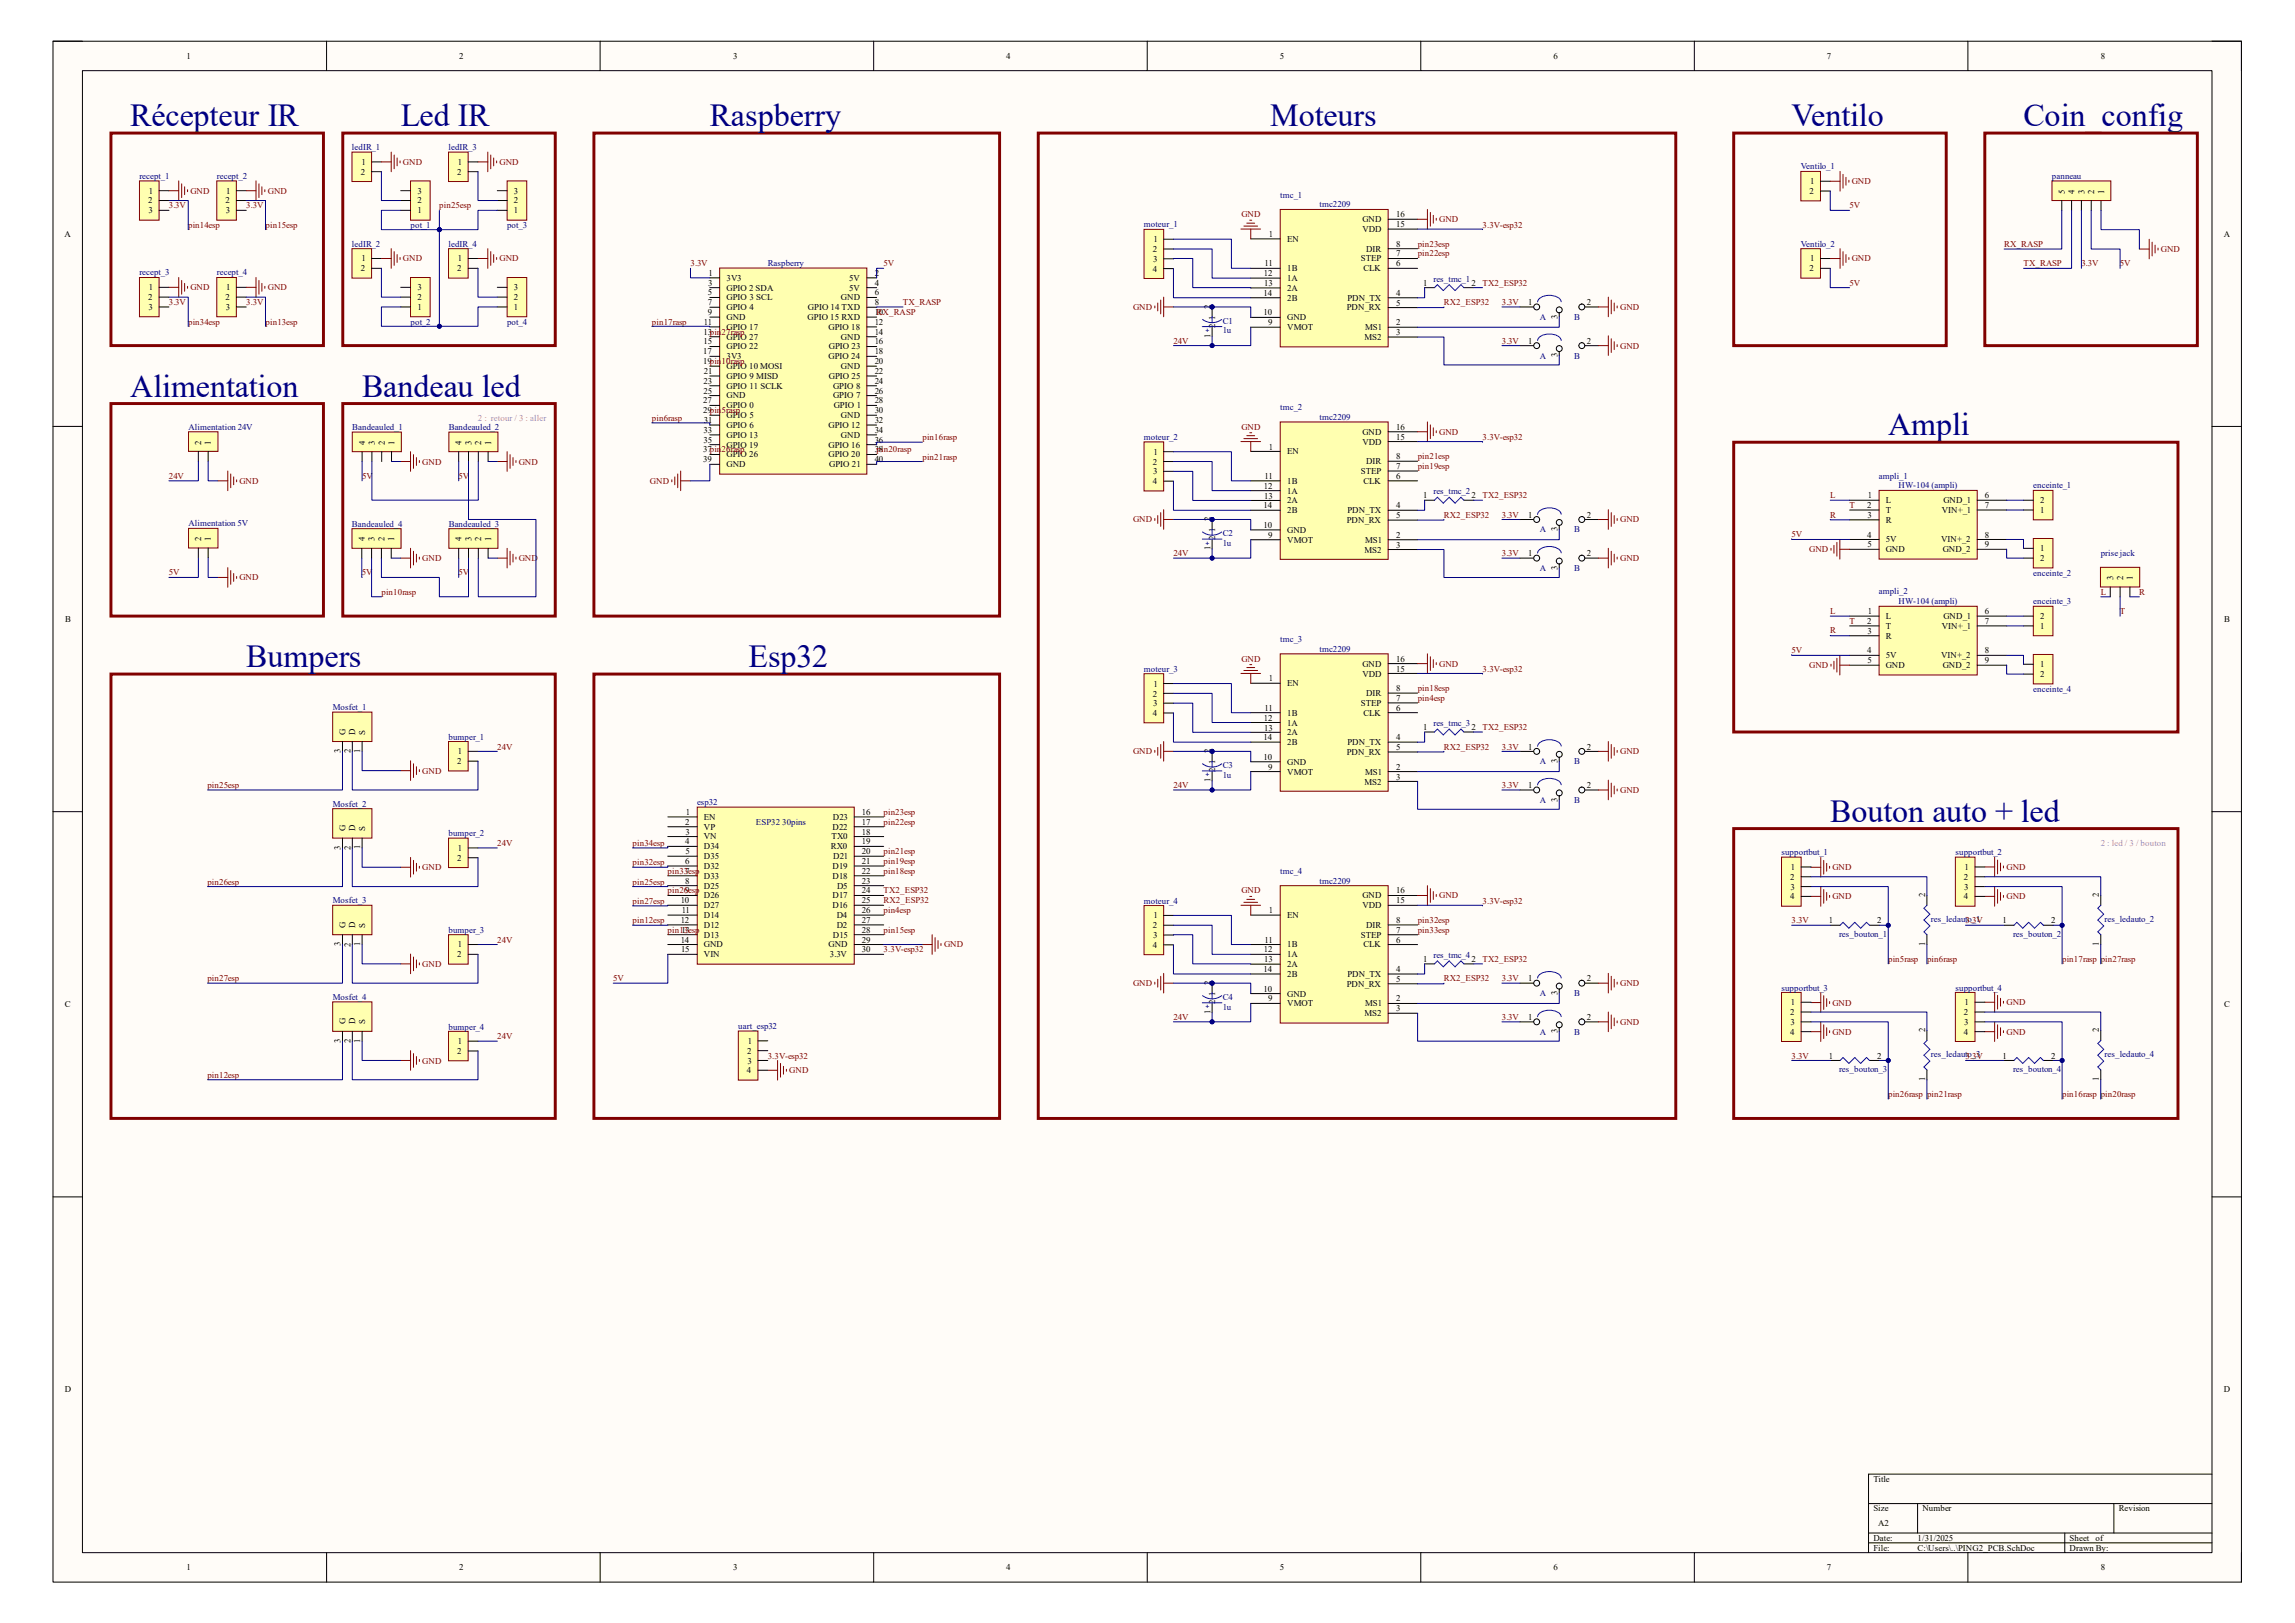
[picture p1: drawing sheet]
<svg xmlns="http://www.w3.org/2000/svg" width="297mm" height="210mm" viewBox="0 0 297 210" stroke-linecap="round" stroke-linejoin="round" font-family="sans-serif">
<defs><g id="words">
<g font-size="4.1" fill="#000080">
<text x="16.8" y="16.3">Récepteur IR</text>
<text x="51.9" y="16.3">Led IR</text>
<text x="91.9" y="16.3">Raspberry</text>
<text x="164.4" y="16.3">Moteurs</text>
<text x="231.9" y="16.3">Ventilo</text>
<text x="261.9" y="16.3">Coin_config</text>
<text x="16.8" y="51.4">Alimentation</text>
<text x="46.9" y="51.4">Bandeau led</text>
<text x="244.3" y="56.3">Ampli</text>
<text x="31.9" y="86.3">Bumpers</text>
<text x="96.9" y="86.3">Esp32</text>
<text x="236.9" y="106.3">Bouton auto + led</text>
</g>
<g font-size="1.1">
<text x="24.1" y="7.6">1</text>
<text x="59.4" y="7.6">2</text>
<text x="94.9" y="7.6">3</text>
<text x="130.2" y="7.6">4</text>
<text x="165.7" y="7.6">5</text>
<text x="201" y="7.6">6</text>
<text x="236.4" y="7.6">7</text>
<text x="271.9" y="7.6">8</text>
<text x="46.7" y="22.6">2</text>
<text x="46.8" y="21.3">1</text>
<text x="59.2" y="22.6">2</text>
<text x="59.3" y="21.3">1</text>
<text x="234.3" y="23.8">1</text>
<text x="19.2" y="26.3">2</text>
<text x="19.2" y="27.6">3</text>
<text x="19.3" y="25.1">1</text>
<text x="29.2" y="26.3">2</text>
<text x="29.2" y="27.6">3</text>
<text x="29.3" y="25.1">1</text>
<text x="54" y="27.6">1</text>
<text x="54" y="26.3">2</text>
<text x="54" y="25.1">3</text>
<text x="66.5" y="27.6">1</text>
<text x="66.5" y="26.3">2</text>
<text x="66.5" y="25.1">3</text>
<text x="176.3" y="28.7">GND</text>
<text x="180.7" y="28.1">16</text>
<text x="180.7" y="29.4">15</text>
<text x="234.2" y="25.1">2</text>
<text x="267.2" y="25.1" transform="rotate(-90 267.2 25.1)">5</text>
<text x="268.5" y="25.1" transform="rotate(-90 268.5 25.1)">4</text>
<text x="269.8" y="25.1" transform="rotate(-90 269.8 25.1)">3</text>
<text x="271" y="25.1" transform="rotate(-90 271 25.1)">2</text>
<text x="272.3" y="25.1" transform="rotate(-90 272.3 25.1)">1</text>
<text x="8.3" y="30.6">A</text>
<text x="46.7" y="35.1">2</text>
<text x="46.8" y="33.8">1</text>
<text x="59.2" y="35.1">2</text>
<text x="59.3" y="33.8">1</text>
<text x="91.7" y="35.7">1</text>
<text x="113.2" y="35.7">2</text>
<text x="149.2" y="32.6">2</text>
<text x="149.2" y="35.1">4</text>
<text x="149.2" y="33.9">3</text>
<text x="149.3" y="31.3">1</text>
<text x="163.6" y="35.7">12</text>
<text x="163.7" y="34.5">11</text>
<text x="164.2" y="30.6">1</text>
<text x="166.6" y="35.1">1B</text>
<text x="166.6" y="31.3">EN</text>
<text x="176.1" y="33.8">STEP</text>
<text x="176.3" y="30">VDD</text>
<text x="176.4" y="35.1">CLK</text>
<text x="176.8" y="32.6">DIR</text>
<text x="180.7" y="34.5">6</text>
<text x="180.7" y="33.2">7</text>
<text x="180.7" y="31.9">8</text>
<text x="234.2" y="35.1">2</text>
<text x="234.3" y="33.8">1</text>
<text x="287.8" y="30.6">A</text>
<text x="19.2" y="38.8">2</text>
<text x="19.2" y="40.1">3</text>
<text x="19.3" y="37.5">1</text>
<text x="29.2" y="38.8">2</text>
<text x="29.2" y="40.1">3</text>
<text x="29.3" y="37.5">1</text>
<text x="54" y="40.1">1</text>
<text x="54" y="38.8">2</text>
<text x="54" y="37.5">3</text>
<text x="66.5" y="40.1">1</text>
<text x="66.5" y="38.8">2</text>
<text x="66.5" y="37.5">3</text>
<text x="91.6" y="38.2">5</text>
<text x="91.6" y="39.5">7</text>
<text x="91.6" y="40.8">9</text>
<text x="91.7" y="37">3</text>
<text x="94" y="36.3">3V3</text>
<text x="94" y="37.6">GPIO 2 SDA</text>
<text x="94" y="38.9">GPIO 3 SCL</text>
<text x="94" y="40.1">GPIO 4</text>
<text x="94" y="41.4">GND</text>
<text x="104.5" y="41.4">GPIO 15 RXD</text>
<text x="104.6" y="40.1">GPIO 14 TXD</text>
<text x="108.8" y="38.9">GND</text>
<text x="109.9" y="36.3">5V</text>
<text x="109.9" y="37.6">5V</text>
<text x="113.2" y="37">4</text>
<text x="113.2" y="38.2">6</text>
<text x="113.2" y="39.5">8</text>
<text x="113.2" y="40.8">10</text>
<text x="156.6" y="40" transform="rotate(-90 156.6 40)">2</text>
<text x="157.3" y="41.4" transform="rotate(-90 157.3 41.4)">1</text>
<text x="163.5" y="38.3">14</text>
<text x="163.5" y="40.8">10</text>
<text x="163.6" y="37">13</text>
<text x="166.6" y="36.4">1A</text>
<text x="166.6" y="37.6">2A</text>
<text x="166.6" y="38.9">2B</text>
<text x="166.6" y="41.4">GND</text>
<text x="174.3" y="40.2">PDN_RX</text>
<text x="174.4" y="38.9">PDN_TX</text>
<text x="180.7" y="38.3">4</text>
<text x="180.7" y="39.5">5</text>
<text x="184.2" y="37">1</text>
<text x="190.5" y="37">2</text>
<text x="197.8" y="39.5">1</text>
<text x="201.6" y="41.2" transform="rotate(-90 201.6 41.2)">3</text>
<text x="205.4" y="39.5">2</text>
<text x="91" y="45.8">17</text>
<text x="91" y="47.1">19pin10rasp</text>
<text x="91.1" y="43.3">13pin27rasp</text>
<text x="91.1" y="44.6">15</text>
<text x="91.1" y="42">11</text>
<text x="94" y="42.7">GPIO 17</text>
<text x="94" y="43.9">GPIO 27</text>
<text x="94" y="45.2">GPIO 22</text>
<text x="94" y="46.5">3V3</text>
<text x="94" y="47.8">GPIO 10 MOSI</text>
<text x="107.2" y="42.7">GPIO 18</text>
<text x="107.2" y="46.5">GPIO 24</text>
<text x="107.3" y="45.2">GPIO 23</text>
<text x="108.8" y="43.9">GND</text>
<text x="108.8" y="47.8">GND</text>
<text x="113.2" y="42">12</text>
<text x="113.2" y="43.3">14</text>
<text x="113.2" y="44.6">16</text>
<text x="113.2" y="45.8">18</text>
<text x="113.2" y="47.1">20</text>
<text x="156.6" y="43.7" transform="rotate(-90 156.6 43.7)">1</text>
<text x="157.3" y="42.4" transform="rotate(-90 157.3 42.4)">2</text>
<text x="164.1" y="42.1">9</text>
<text x="166.6" y="42.7">VMOT</text>
<text x="176.6" y="44">MS2</text>
<text x="176.7" y="42.7">MS1</text>
<text x="180.7" y="42.1">2</text>
<text x="180.7" y="43.3">3</text>
<text x="197.8" y="44.5">1</text>
<text x="201.6" y="46.2" transform="rotate(-90 201.6 46.2)">3</text>
<text x="205.4" y="44.5">2</text>
<text x="91" y="52.2">27</text>
<text x="91" y="53.5">29pin5rasp</text>
<text x="91.1" y="49.7">23</text>
<text x="91.1" y="50.9">25</text>
<text x="91.1" y="48.4">21</text>
<text x="94" y="49">GPIO 9 MISD</text>
<text x="94" y="50.3">GPIO 11 SCLK</text>
<text x="94" y="51.6">GND</text>
<text x="94" y="52.8">GPIO 0</text>
<text x="107.3" y="49">GPIO 25</text>
<text x="107.8" y="50.3">GPIO 8</text>
<text x="107.8" y="51.6">GPIO 7</text>
<text x="107.9" y="52.8">GPIO 1</text>
<text x="113.2" y="48.4">22</text>
<text x="113.2" y="49.7">24</text>
<text x="113.2" y="50.9">26</text>
<text x="113.2" y="52.2">28</text>
<text x="113.2" y="53.5">30</text>
<text x="26" y="57.5" transform="rotate(-90 26 57.5)">2</text>
<text x="27.3" y="57.5" transform="rotate(-90 27.3 57.5)">1</text>
<text x="47.2" y="57.6" transform="rotate(-90 47.2 57.6)">4</text>
<text x="48.5" y="57.6" transform="rotate(-90 48.5 57.6)">3</text>
<text x="49.8" y="57.6" transform="rotate(-90 49.8 57.6)">2</text>
<text x="51.1" y="57.6" transform="rotate(-90 51.1 57.6)">1</text>
<text x="59.7" y="57.6" transform="rotate(-90 59.7 57.6)">4</text>
<text x="61" y="57.6" transform="rotate(-90 61 57.6)">3</text>
<text x="62.3" y="57.6" transform="rotate(-90 62.3 57.6)">2</text>
<text x="63.5" y="57.6" transform="rotate(-90 63.5 57.6)">1</text>
<text x="91" y="58.5">37pin26rasp</text>
<text x="91" y="59.8">39</text>
<text x="91.1" y="56">33</text>
<text x="91.1" y="57.3">35</text>
<text x="91.1" y="54.7">31</text>
<text x="94" y="54.1">GPIO 5</text>
<text x="94" y="55.4">GPIO 6</text>
<text x="94" y="56.6">GPIO 13</text>
<text x="94" y="57.9">GPIO 19</text>
<text x="94" y="59.2">GPIO 26</text>
<text x="107.2" y="55.4">GPIO 12</text>
<text x="107.2" y="57.9">GPIO 16</text>
<text x="107.2" y="59.2">GPIO 20</text>
<text x="108.8" y="54.1">GND</text>
<text x="108.8" y="56.6">GND</text>
<text x="113.2" y="54.7">32</text>
<text x="113.2" y="56">34</text>
<text x="113.2" y="57.3">36</text>
<text x="113.2" y="58.5">38</text>
<text x="113.2" y="59.8">40</text>
<text x="149.3" y="58.8">1</text>
<text x="164.2" y="58.2">1</text>
<text x="166.6" y="58.8">EN</text>
<text x="176.3" y="56.3">GND</text>
<text x="176.3" y="57.5">VDD</text>
<text x="180.7" y="55.6">16</text>
<text x="180.7" y="56.9">15</text>
<text x="180.7" y="59.4">8</text>
<text x="94" y="60.5">GND</text>
<text x="107.3" y="60.5">GPIO 21</text>
<text x="149.2" y="60.1">2</text>
<text x="149.2" y="62.7">4</text>
<text x="149.2" y="61.4">3</text>
<text x="163.5" y="65.8">14</text>
<text x="163.6" y="63.2">12</text>
<text x="163.6" y="64.5">13</text>
<text x="163.7" y="62">11</text>
<text x="166.6" y="62.6">1B</text>
<text x="166.6" y="63.9">1A</text>
<text x="166.6" y="65.2">2A</text>
<text x="176.1" y="61.3">STEP</text>
<text x="176.4" y="62.6">CLK</text>
<text x="176.8" y="60.1">DIR</text>
<text x="180.7" y="62">6</text>
<text x="180.7" y="65.8">4</text>
<text x="180.7" y="60.7">7</text>
<text x="184.2" y="64.5">1</text>
<text x="190.5" y="64.5">2</text>
<text x="241.6" y="65.7">2</text>
<text x="241.7" y="64.5">1</text>
<text x="244.1" y="65.1">L</text>
<text x="251.5" y="65.1">GND_1</text>
<text x="256.9" y="64.5">6</text>
<text x="256.9" y="65.7">7</text>
<text x="264" y="65.1">2</text>
<text x="26" y="70" transform="rotate(-90 26 70)">2</text>
<text x="27.3" y="70" transform="rotate(-90 27.3 70)">1</text>
<text x="47.2" y="70.1" transform="rotate(-90 47.2 70.1)">4</text>
<text x="48.5" y="70.1" transform="rotate(-90 48.5 70.1)">3</text>
<text x="49.7" y="70.1" transform="rotate(-90 49.7 70.1)">2</text>
<text x="51" y="70.1" transform="rotate(-90 51 70.1)">1</text>
<text x="59.7" y="70.1" transform="rotate(-90 59.7 70.1)">4</text>
<text x="61" y="70.1" transform="rotate(-90 61 70.1)">3</text>
<text x="62.3" y="70.1" transform="rotate(-90 62.3 70.1)">2</text>
<text x="63.5" y="70.1" transform="rotate(-90 63.5 70.1)">1</text>
<text x="156.6" y="71.2" transform="rotate(-90 156.6 71.2)">1</text>
<text x="156.6" y="67.5" transform="rotate(-90 156.6 67.5)">2</text>
<text x="157.3" y="69.9" transform="rotate(-90 157.3 69.9)">2</text>
<text x="157.3" y="68.9" transform="rotate(-90 157.3 68.9)">1</text>
<text x="163.5" y="68.3">10</text>
<text x="164.1" y="69.6">9</text>
<text x="166.6" y="66.4">2B</text>
<text x="166.6" y="69">GND</text>
<text x="166.6" y="70.2">VMOT</text>
<text x="174.3" y="67.7">PDN_RX</text>
<text x="174.4" y="66.4">PDN_TX</text>
<text x="176.6" y="71.5">MS2</text>
<text x="176.7" y="70.2">MS1</text>
<text x="180.7" y="67.1">5</text>
<text x="180.7" y="69.6">2</text>
<text x="180.7" y="70.9">3</text>
<text x="197.8" y="67">1</text>
<text x="197.8" y="72">1</text>
<text x="201.6" y="68.7" transform="rotate(-90 201.6 68.7)">3</text>
<text x="205.4" y="67">2</text>
<text x="205.4" y="72">2</text>
<text x="241.6" y="69.6">4</text>
<text x="241.7" y="70.8">5</text>
<text x="241.7" y="67">3</text>
<text x="244.1" y="70.2">5V</text>
<text x="244.1" y="66.4">T</text>
<text x="244.1" y="71.5">GND</text>
<text x="244.1" y="67.6">R</text>
<text x="251.2" y="70.2">VIN+_2</text>
<text x="251.3" y="66.4">VIN+_1</text>
<text x="251.4" y="71.5">GND_2</text>
<text x="256.9" y="69.6">8</text>
<text x="256.9" y="70.8">9</text>
<text x="264" y="66.4">1</text>
<text x="264" y="71.3">1</text>
<text x="201.6" y="73.7" transform="rotate(-90 201.6 73.7)">3</text>
<text x="264" y="72.6">2</text>
<text x="273.5" y="75.1" transform="rotate(-90 273.5 75.1)">3</text>
<text x="274.8" y="75.1" transform="rotate(-90 274.8 75.1)">2</text>
<text x="276" y="75.1" transform="rotate(-90 276 75.1)">1</text>
<text x="8.4" y="80.5">B</text>
<text x="241.6" y="80.7">2</text>
<text x="241.7" y="82">3</text>
<text x="241.7" y="79.5">1</text>
<text x="244.1" y="80.1">L</text>
<text x="244.1" y="81.4">T</text>
<text x="244.1" y="82.6">R</text>
<text x="251.3" y="81.4">VIN+_1</text>
<text x="251.5" y="80.1">GND_1</text>
<text x="256.9" y="79.5">6</text>
<text x="256.9" y="80.7">7</text>
<text x="264" y="81.4">1</text>
<text x="264" y="80.1">2</text>
<text x="287.8" y="80.5">B</text>
<text x="149.3" y="88.9">1</text>
<text x="164.2" y="88.2">1</text>
<text x="166.6" y="88.8">EN</text>
<text x="176.3" y="86.3">GND</text>
<text x="176.3" y="87.5">VDD</text>
<text x="180.7" y="85.6">16</text>
<text x="180.7" y="86.9">15</text>
<text x="180.7" y="89.5">8</text>
<text x="241.6" y="84.5">4</text>
<text x="241.7" y="85.8">5</text>
<text x="244.1" y="85.2">5V</text>
<text x="244.1" y="86.4">GND</text>
<text x="251.2" y="85.2">VIN+_2</text>
<text x="251.4" y="86.4">GND_2</text>
<text x="256.9" y="84.5">8</text>
<text x="256.9" y="85.8">9</text>
<text x="264" y="86.4">1</text>
<text x="264" y="87.6">2</text>
<text x="44.7" y="95.1" transform="rotate(-90 44.7 95.1)">G</text>
<text x="46" y="95.1" transform="rotate(-90 46 95.1)">D</text>
<text x="47.2" y="95.1" transform="rotate(-90 47.2 95.1)">S</text>
<text x="149.2" y="90.1">2</text>
<text x="149.2" y="92.7">4</text>
<text x="149.2" y="91.4">3</text>
<text x="163.5" y="95.8">14</text>
<text x="163.6" y="93.3">12</text>
<text x="163.6" y="94.5">13</text>
<text x="163.7" y="92">11</text>
<text x="166.6" y="92.6">1B</text>
<text x="166.6" y="93.9">1A</text>
<text x="166.6" y="95.2">2A</text>
<text x="176.1" y="91.4">STEP</text>
<text x="176.4" y="92.6">CLK</text>
<text x="176.8" y="90.1">DIR</text>
<text x="180.7" y="92">6</text>
<text x="180.7" y="95.8">4</text>
<text x="180.7" y="90.7">7</text>
<text x="184.2" y="94.5">1</text>
<text x="190.5" y="94.5">2</text>
<text x="44.1" y="97.5" transform="rotate(-90 44.1 97.5)">3</text>
<text x="45.3" y="97.5" transform="rotate(-90 45.3 97.5)">2</text>
<text x="46.6" y="97.4" transform="rotate(-90 46.6 97.4)">1</text>
<text x="59.2" y="98.9">2</text>
<text x="59.3" y="97.6">1</text>
<text x="156.6" y="101.2" transform="rotate(-90 156.6 101.2)">1</text>
<text x="156.6" y="97.5" transform="rotate(-90 156.6 97.5)">2</text>
<text x="157.3" y="99.9" transform="rotate(-90 157.3 99.9)">2</text>
<text x="157.3" y="98.9" transform="rotate(-90 157.3 98.9)">1</text>
<text x="163.5" y="98.3">10</text>
<text x="164.1" y="99.6">9</text>
<text x="166.6" y="96.4">2B</text>
<text x="166.6" y="99">GND</text>
<text x="166.6" y="100.2">VMOT</text>
<text x="174.3" y="97.7">PDN_RX</text>
<text x="174.4" y="96.4">PDN_TX</text>
<text x="176.6" y="101.5">MS2</text>
<text x="176.7" y="100.2">MS1</text>
<text x="180.7" y="97.1">5</text>
<text x="180.7" y="99.6">2</text>
<text x="180.7" y="100.9">3</text>
<text x="197.8" y="97">1</text>
<text x="197.8" y="102">1</text>
<text x="201.6" y="98.7" transform="rotate(-90 201.6 98.7)">3</text>
<text x="205.4" y="97">2</text>
<text x="205.4" y="102">2</text>
<text x="44.7" y="107.6" transform="rotate(-90 44.7 107.6)">G</text>
<text x="46" y="107.6" transform="rotate(-90 46 107.6)">D</text>
<text x="47.2" y="107.6" transform="rotate(-90 47.2 107.6)">S</text>
<text x="88.7" y="106.7">2</text>
<text x="88.7" y="108">3</text>
<text x="88.8" y="105.5">1</text>
<text x="91.1" y="106.1">EN</text>
<text x="91.1" y="107.4">VP</text>
<text x="107.7" y="107.4">D22</text>
<text x="107.8" y="106.1">D23</text>
<text x="111.5" y="105.5">16</text>
<text x="111.5" y="106.7">17</text>
<text x="111.5" y="108">18</text>
<text x="201.6" y="103.7" transform="rotate(-90 201.6 103.7)">3</text>
<text x="44.1" y="109.9" transform="rotate(-90 44.1 109.9)">3</text>
<text x="45.3" y="110" transform="rotate(-90 45.3 110)">2</text>
<text x="46.6" y="109.9" transform="rotate(-90 46.6 109.9)">1</text>
<text x="59.2" y="111.4">2</text>
<text x="59.3" y="110.1">1</text>
<text x="88.7" y="109.3">4</text>
<text x="88.7" y="111.8">6</text>
<text x="88.7" y="113.1">7</text>
<text x="88.7" y="110.5">5</text>
<text x="91.1" y="108.6">VN</text>
<text x="91.1" y="109.9">D34</text>
<text x="91.1" y="111.2">D35</text>
<text x="91.1" y="112.4">D32</text>
<text x="91.1" y="113.7">D33</text>
<text x="107.5" y="109.9">RX0</text>
<text x="107.6" y="108.6">TX0</text>
<text x="107.7" y="112.4">D19</text>
<text x="107.7" y="113.7">D18</text>
<text x="107.8" y="111.2">D21</text>
<text x="111.5" y="109.3">19</text>
<text x="111.5" y="110.5">20</text>
<text x="111.5" y="111.8">21</text>
<text x="111.5" y="113.1">22</text>
<text x="231.7" y="113.8">2</text>
<text x="231.8" y="112.6">1</text>
<text x="254.2" y="113.8">2</text>
<text x="254.3" y="112.6">1</text>
<text x="88.1" y="116.9">10</text>
<text x="88.1" y="119.4">12</text>
<text x="88.2" y="118.2">11</text>
<text x="88.7" y="114.3">8</text>
<text x="88.7" y="115.6">9</text>
<text x="91.1" y="115">D25</text>
<text x="91.1" y="116.2">D26</text>
<text x="91.1" y="117.5">D27</text>
<text x="91.1" y="118.8">D14</text>
<text x="107.7" y="116.2">D17</text>
<text x="107.7" y="117.5">D16</text>
<text x="108.3" y="118.8">D4</text>
<text x="108.3" y="115">D5</text>
<text x="111.5" y="114.3">23</text>
<text x="111.5" y="115.6">24</text>
<text x="111.5" y="116.9">25</text>
<text x="111.5" y="118.2">26</text>
<text x="111.5" y="119.4">27</text>
<text x="149.3" y="118.8">1</text>
<text x="164.2" y="118.2">1</text>
<text x="166.6" y="118.8">EN</text>
<text x="176.3" y="116.2">GND</text>
<text x="176.3" y="117.5">VDD</text>
<text x="180.7" y="115.6">16</text>
<text x="180.7" y="116.9">15</text>
<text x="180.7" y="119.4">8</text>
<text x="231.7" y="116.4">4</text>
<text x="231.7" y="115.1">3</text>
<text x="236.7" y="119.5">1</text>
<text x="243" y="119.5">2</text>
<text x="249.1" y="116.1" transform="rotate(-90 249.1 116.1)">2</text>
<text x="254.2" y="116.4">4</text>
<text x="254.2" y="115.1">3</text>
<text x="259.2" y="119.5">1</text>
<text x="265.5" y="119.5">2</text>
<text x="271.6" y="116.1" transform="rotate(-90 271.6 116.1)">2</text>
<text x="44.1" y="122.4" transform="rotate(-90 44.1 122.4)">3</text>
<text x="44.7" y="120.1" transform="rotate(-90 44.7 120.1)">G</text>
<text x="45.3" y="122.5" transform="rotate(-90 45.3 122.5)">2</text>
<text x="46" y="120.1" transform="rotate(-90 46 120.1)">D</text>
<text x="46.6" y="122.4" transform="rotate(-90 46.6 122.4)">1</text>
<text x="47.2" y="120.1" transform="rotate(-90 47.2 120.1)">S</text>
<text x="59.2" y="123.9">2</text>
<text x="59.3" y="122.6">1</text>
<text x="88.1" y="122">14</text>
<text x="88.1" y="123.2">15</text>
<text x="88.2" y="120.7">13</text>
<text x="91.1" y="120.1">D12</text>
<text x="91.1" y="121.3">D13</text>
<text x="91.1" y="122.6">GND</text>
<text x="91.1" y="123.9">VIN</text>
<text x="107.2" y="122.6">GND</text>
<text x="107.4" y="123.9">3.3V</text>
<text x="107.8" y="121.3">D15</text>
<text x="108.3" y="120.1">D2</text>
<text x="111.5" y="120.7">28</text>
<text x="111.5" y="122">29</text>
<text x="111.5" y="123.2">30</text>
<text x="149.2" y="120.1">2</text>
<text x="149.2" y="122.6">4</text>
<text x="149.2" y="121.4">3</text>
<text x="163.5" y="125.8">14</text>
<text x="163.6" y="123.2">12</text>
<text x="163.6" y="124.5">13</text>
<text x="163.7" y="122">11</text>
<text x="166.6" y="122.6">1B</text>
<text x="166.6" y="123.9">1A</text>
<text x="166.6" y="125.1">2A</text>
<text x="176.1" y="121.3">STEP</text>
<text x="176.4" y="122.6">CLK</text>
<text x="176.8" y="120.1">DIR</text>
<text x="180.7" y="122">6</text>
<text x="180.7" y="125.8">4</text>
<text x="180.7" y="120.7">7</text>
<text x="184.2" y="124.5">1</text>
<text x="190.5" y="124.5">2</text>
<text x="249.1" y="122.4" transform="rotate(-90 249.1 122.4)">1</text>
<text x="271.6" y="122.4" transform="rotate(-90 271.6 122.4)">1</text>
<text x="8.4" y="130.3">C</text>
<text x="156.6" y="131.2" transform="rotate(-90 156.6 131.2)">1</text>
<text x="156.6" y="127.5" transform="rotate(-90 156.6 127.5)">2</text>
<text x="157.3" y="129.9" transform="rotate(-90 157.3 129.9)">2</text>
<text x="157.3" y="128.9" transform="rotate(-90 157.3 128.9)">1</text>
<text x="163.5" y="128.3">10</text>
<text x="164.1" y="129.6">9</text>
<text x="166.6" y="126.4">2B</text>
<text x="166.6" y="128.9">GND</text>
<text x="166.6" y="130.2">VMOT</text>
<text x="174.3" y="127.7">PDN_RX</text>
<text x="174.4" y="126.4">PDN_TX</text>
<text x="176.6" y="131.5">MS2</text>
<text x="176.7" y="130.2">MS1</text>
<text x="180.7" y="127">5</text>
<text x="180.7" y="129.6">2</text>
<text x="180.7" y="130.9">3</text>
<text x="197.8" y="127">1</text>
<text x="197.8" y="132">1</text>
<text x="201.6" y="128.7" transform="rotate(-90 201.6 128.7)">3</text>
<text x="205.4" y="127">2</text>
<text x="205.4" y="132">2</text>
<text x="231.7" y="131.4">2</text>
<text x="231.8" y="130.1">1</text>
<text x="254.2" y="131.4">2</text>
<text x="254.3" y="130.1">1</text>
<text x="287.8" y="130.3">C</text>
<text x="44.1" y="135" transform="rotate(-90 44.1 135)">3</text>
<text x="44.7" y="132.5" transform="rotate(-90 44.7 132.5)">G</text>
<text x="45.3" y="135" transform="rotate(-90 45.3 135)">2</text>
<text x="46" y="132.5" transform="rotate(-90 46 132.5)">D</text>
<text x="46.6" y="134.9" transform="rotate(-90 46.6 134.9)">1</text>
<text x="47.2" y="132.5" transform="rotate(-90 47.2 132.5)">S</text>
<text x="59.2" y="136.4">2</text>
<text x="59.3" y="135.1">1</text>
<text x="96.7" y="136.4">2</text>
<text x="96.7" y="137.6">3</text>
<text x="96.8" y="135.1">1</text>
<text x="201.6" y="133.7" transform="rotate(-90 201.6 133.7)">3</text>
<text x="231.7" y="133.9">4</text>
<text x="231.7" y="132.6">3</text>
<text x="236.7" y="137">1</text>
<text x="243" y="137">2</text>
<text x="249.1" y="133.6" transform="rotate(-90 249.1 133.6)">2</text>
<text x="254.2" y="133.9">4</text>
<text x="254.2" y="132.6">3</text>
<text x="259.2" y="137">1</text>
<text x="265.5" y="137">2</text>
<text x="271.6" y="133.6" transform="rotate(-90 271.6 133.6)">2</text>
<text x="96.6" y="138.9">4</text>
<text x="249.1" y="139.9" transform="rotate(-90 249.1 139.9)">1</text>
<text x="271.6" y="139.9" transform="rotate(-90 271.6 139.9)">1</text>
<text x="8.4" y="180.2">D</text>
<text x="287.8" y="180.2">D</text>
<text x="242.4" y="191.8">Title</text>
<text x="242.4" y="195.6">Size</text>
<text x="243.1" y="197.5">A2</text>
<text x="248.8" y="195.6">Number</text>
<text x="274.2" y="195.6">Revision</text>
<text x="24.1" y="203.2">1</text>
<text x="59.4" y="203.2">2</text>
<text x="94.9" y="203.2">3</text>
<text x="130.2" y="203.2">4</text>
<text x="165.7" y="203.2">5</text>
<text x="201" y="203.2">6</text>
<text x="236.4" y="203.2">7</text>
<text x="242.4" y="199.4">Date:</text>
<text x="242.4" y="200.7">File:</text>
<text x="248.2" y="200.7">C:\Users\..\PING2_PCB.SchDoc</text>
<text x="248.2" y="199.4">1/31/2025</text>
<text x="267.8" y="199.4">Sheet of</text>
<text x="267.8" y="200.7">Drawn By:</text>
<text x="271.9" y="203.2">8</text>
</g>
<g font-size="1.1" fill="#000080">
<text x="18" y="23.2">recept_1</text>
<text x="28.1" y="23.2">recept_2</text>
<text x="45.6" y="19.4">ledIR_1</text>
<text x="58" y="19.4">ledIR_3</text>
<text x="233" y="21.9">Ventilo_1</text>
<text x="265.6" y="23.2">panneau</text>
<text x="53.1" y="29.5">pot_1</text>
<text x="65.6" y="29.5">pot_3</text>
<text x="148" y="29.4">moteur_1</text>
<text x="165.7" y="25.6">tmc_1</text>
<text x="170.8" y="26.8">tmc2209</text>
<text x="18" y="35.6">recept_3</text>
<text x="28.1" y="35.6">recept_4</text>
<text x="45.6" y="31.9">ledIR_2</text>
<text x="58" y="31.9">ledIR_4</text>
<text x="99.4" y="34.5">Raspberry</text>
<text x="233" y="31.9">Ventilo_2</text>
<text x="53.1" y="42">pot_2</text>
<text x="65.6" y="42">pot_4</text>
<text x="158.2" y="41.9">C1</text>
<text x="185.5" y="36.4">res_tmc_1</text>
<text x="199.3" y="41.4">A</text>
<text x="203.7" y="41.4">B</text>
<text x="158.2" y="43.1">1u</text>
<text x="199.3" y="46.4">A</text>
<text x="203.7" y="46.4">B</text>
<text x="165.7" y="53.1">tmc_2</text>
<text x="24.4" y="55.6">Alimentation 24V</text>
<text x="45.6" y="55.7">Bandeauled_1</text>
<text x="58.1" y="55.7">Bandeauled_2</text>
<text x="148" y="56.9">moteur_2</text>
<text x="170.8" y="54.4">tmc2209</text>
<text x="185.5" y="64">res_tmc_2</text>
<text x="243.2" y="61.9">ampli_1</text>
<text x="245.7" y="63.2">HW-104 (ampli)</text>
<text x="263.1" y="63.2">enceinte_1</text>
<text x="24.4" y="68.1">Alimentation 5V</text>
<text x="45.6" y="68.2">Bandeauled_4</text>
<text x="58.1" y="68.2">Bandeauled_3</text>
<text x="158.2" y="70.7">1u</text>
<text x="158.2" y="69.4">C2</text>
<text x="199.3" y="68.9">A</text>
<text x="203.7" y="68.9">B</text>
<text x="271.9" y="72">prise jack</text>
<text x="199.3" y="73.9">A</text>
<text x="203.7" y="73.9">B</text>
<text x="243.2" y="76.9">ampli_2</text>
<text x="263.1" y="74.5">enceinte_2</text>
<text x="165.7" y="83.1">tmc_3</text>
<text x="245.7" y="78.2">HW-104 (ampli)</text>
<text x="263.1" y="78.2">enceinte_3</text>
<text x="148" y="87">moteur_3</text>
<text x="170.8" y="84.4">tmc2209</text>
<text x="263.1" y="89.5">enceinte_4</text>
<text x="43.1" y="91.9">Mosfet_1</text>
<text x="58" y="95.7">bumper_1</text>
<text x="185.5" y="94">res_tmc_3</text>
<text x="158.2" y="100.7">1u</text>
<text x="158.2" y="99.4">C3</text>
<text x="199.3" y="98.9">A</text>
<text x="203.7" y="98.9">B</text>
<text x="43.1" y="104.4">Mosfet_2</text>
<text x="90.2" y="104.2">esp32</text>
<text x="97.8" y="106.7">ESP32 30pins</text>
<text x="199.3" y="103.9">A</text>
<text x="203.7" y="103.9">B</text>
<text x="58" y="108.2">bumper_2</text>
<text x="165.7" y="113.1">tmc_4</text>
<text x="230.5" y="110.7">supportbut_1</text>
<text x="253.1" y="110.7">supportbut_2</text>
<text x="43.1" y="116.9">Mosfet_3</text>
<text x="148" y="116.9">moteur_4</text>
<text x="170.8" y="114.3">tmc2209</text>
<text x="249.9" y="119.3">res_ledauto_1</text>
<text x="272.4" y="119.3">res_ledauto_2</text>
<text x="58" y="120.7">bumper_3</text>
<text x="185.5" y="124">res_tmc_4</text>
<text x="238" y="121.2">res_bouton_1</text>
<text x="260.5" y="121.2">res_bouton_2</text>
<text x="43.1" y="129.4">Mosfet_4</text>
<text x="158.2" y="130.6">1u</text>
<text x="158.2" y="129.4">C4</text>
<text x="199.3" y="128.9">A</text>
<text x="203.7" y="128.9">B</text>
<text x="230.5" y="128.2">supportbut_3</text>
<text x="253.1" y="128.2">supportbut_4</text>
<text x="58" y="133.2">bumper_4</text>
<text x="95.5" y="133.2">uart_esp32</text>
<text x="199.3" y="133.9">A</text>
<text x="203.7" y="133.9">B</text>
<text x="249.9" y="136.8">res_ledauto_3</text>
<text x="272.4" y="136.8">res_ledauto_4</text>
<text x="238" y="138.8">res_bouton_3</text>
<text x="260.5" y="138.8">res_bouton_4</text>
</g>
<g font-size="1.1" fill="#800000">
<text x="52.2" y="21.3">GND</text>
<text x="64.6" y="21.3">GND</text>
<text x="239.6" y="23.8">GND</text>
<text x="21.8" y="27">3.3V</text>
<text x="24.3" y="29.5">pin14esp</text>
<text x="24.6" y="25.1">GND</text>
<text x="31.9" y="27">3.3V</text>
<text x="34.4" y="29.5">pin15esp</text>
<text x="34.7" y="25.1">GND</text>
<text x="56.9" y="27">pin25esp</text>
<text x="160.7" y="28.1">GND</text>
<text x="186.3" y="28.7">GND</text>
<text x="191.9" y="29.5">3.3V-esp32</text>
<text x="239.4" y="27">5V</text>
<text x="52.2" y="33.8">GND</text>
<text x="64.6" y="33.8">GND</text>
<text x="89.4" y="34.5">3.3V</text>
<text x="114.3" y="34.5">5V</text>
<text x="183.5" y="31.9">pin23esp</text>
<text x="183.5" y="33.2">pin22esp</text>
<text x="239.6" y="33.8">GND</text>
<text x="259.4" y="32">RX_RASP</text>
<text x="261.9" y="34.5">TX_RASP</text>
<text x="269.4" y="34.5">3.3V</text>
<text x="274.4" y="34.5">5V</text>
<text x="279.7" y="32.6">GND</text>
<text x="21.8" y="39.5">3.3V</text>
<text x="24.3" y="42">pin34esp</text>
<text x="24.6" y="37.5">GND</text>
<text x="31.9" y="39.5">3.3V</text>
<text x="34.4" y="42">pin13esp</text>
<text x="34.7" y="37.5">GND</text>
<text x="84.4" y="42">pin17rasp</text>
<text x="113.5" y="40.8">RX_RASP</text>
<text x="116.8" y="39.5">TX_RASP</text>
<text x="146.6" y="40.1">GND</text>
<text x="186.9" y="39.5">RX2_ESP32</text>
<text x="191.9" y="37">TX2_ESP32</text>
<text x="194.4" y="39.5">3.3V</text>
<text x="209.7" y="40.1">GND</text>
<text x="239.4" y="37">5V</text>
<text x="151.8" y="44.5">24V</text>
<text x="194.4" y="44.5">3.3V</text>
<text x="209.7" y="45.1">GND</text>
<text x="84.4" y="54.5">pin6rasp</text>
<text x="113.5" y="58.5">pin20rasp</text>
<text x="119.4" y="59.5">pin21rasp</text>
<text x="119.4" y="57">pin16rasp</text>
<text x="160.7" y="55.6">GND</text>
<text x="183.5" y="59.4">pin21esp</text>
<text x="186.3" y="56.3">GND</text>
<text x="191.9" y="57">3.3V-esp32</text>
<text x="21.8" y="62">24V</text>
<text x="31" y="62.6">GND</text>
<text x="46.9" y="62">5V</text>
<text x="54.7" y="60.1">GND</text>
<text x="59.4" y="62">5V</text>
<text x="67.1" y="60.1">GND</text>
<text x="84.1" y="62.6">GND</text>
<text x="183.5" y="60.7">pin19esp</text>
<text x="191.9" y="64.5">TX2_ESP32</text>
<text x="236.9" y="64.5">L</text>
<text x="239.4" y="65.7">T</text>
<text x="146.6" y="67.6">GND</text>
<text x="151.8" y="72">24V</text>
<text x="186.9" y="67">RX2_ESP32</text>
<text x="194.4" y="67">3.3V</text>
<text x="194.4" y="72">3.3V</text>
<text x="209.7" y="67.6">GND</text>
<text x="231.9" y="69.5">5V</text>
<text x="234.1" y="71.5">GND</text>
<text x="236.9" y="67">R</text>
<text x="21.8" y="74.5">5V</text>
<text x="31" y="75.1">GND</text>
<text x="46.8" y="74.5">5V</text>
<text x="49.4" y="77">pin10rasp</text>
<text x="54.7" y="72.6">GND</text>
<text x="59.4" y="74.5">5V</text>
<text x="67.1" y="72.6">GND</text>
<text x="209.7" y="72.6">GND</text>
<text x="271.9" y="77">L</text>
<text x="276.9" y="77">R</text>
<text x="236.9" y="79.5">L</text>
<text x="236.9" y="82">R</text>
<text x="239.4" y="80.7">T</text>
<text x="274.4" y="79.5">T</text>
<text x="160.7" y="85.6">GND</text>
<text x="183.5" y="89.5">pin18esp</text>
<text x="186.3" y="86.3">GND</text>
<text x="191.9" y="87">3.3V-esp32</text>
<text x="231.9" y="84.5">5V</text>
<text x="234.1" y="86.4">GND</text>
<text x="183.5" y="90.7">pin4esp</text>
<text x="191.9" y="94.5">TX2_ESP32</text>
<text x="26.8" y="102">pin25esp</text>
<text x="54.7" y="100.1">GND</text>
<text x="64.3" y="97">24V</text>
<text x="146.6" y="97.6">GND</text>
<text x="151.8" y="102">24V</text>
<text x="186.9" y="97">RX2_ESP32</text>
<text x="194.4" y="97">3.3V</text>
<text x="194.4" y="102">3.3V</text>
<text x="209.7" y="97.6">GND</text>
<text x="114.3" y="105.5">pin23esp</text>
<text x="114.3" y="106.7">pin22esp</text>
<text x="209.7" y="102.6">GND</text>
<text x="54.7" y="112.6">GND</text>
<text x="64.3" y="109.5">24V</text>
<text x="81.9" y="112">pin32esp</text>
<text x="81.9" y="109.5">pin34esp</text>
<text x="86.4" y="113.1">pin33esp</text>
<text x="114.3" y="111.8">pin19esp</text>
<text x="114.3" y="110.5">pin21esp</text>
<text x="114.3" y="113.1">pin18esp</text>
<text x="237.2" y="112.6">GND</text>
<text x="259.7" y="112.6">GND</text>
<text x="26.8" y="114.5">pin26esp</text>
<text x="81.9" y="114.5">pin25esp</text>
<text x="81.9" y="117">pin27esp</text>
<text x="81.9" y="119.5">pin12esp</text>
<text x="86.4" y="115.6">pin26esp</text>
<text x="114.3" y="116.9">RX2_ESP32</text>
<text x="114.3" y="115.6">TX2_ESP32</text>
<text x="114.3" y="118.2">pin4esp</text>
<text x="160.7" y="115.6">GND</text>
<text x="183.5" y="119.4">pin32esp</text>
<text x="186.3" y="116.2">GND</text>
<text x="191.9" y="117">3.3V-esp32</text>
<text x="231.9" y="119.5">3.3V</text>
<text x="237.2" y="116.4">GND</text>
<text x="254.4" y="119.5">3.3V</text>
<text x="259.7" y="116.4">GND</text>
<text x="54.7" y="125.1">GND</text>
<text x="64.3" y="122">24V</text>
<text x="86.4" y="120.7">pin13esp</text>
<text x="114.3" y="123.2">3.3V-esp32</text>
<text x="114.3" y="120.7">pin15esp</text>
<text x="122.2" y="122.6">GND</text>
<text x="183.5" y="120.7">pin33esp</text>
<text x="191.9" y="124.5">TX2_ESP32</text>
<text x="244.3" y="124.5">pin5rasp</text>
<text x="249.4" y="124.5">pin6rasp</text>
<text x="266.9" y="124.5">pin17rasp pin27rasp</text>
<text x="26.8" y="127">pin27esp</text>
<text x="79.4" y="127">5V</text>
<text x="146.6" y="127.6">GND</text>
<text x="151.8" y="132">24V</text>
<text x="186.9" y="127">RX2_ESP32</text>
<text x="194.4" y="127">3.3V</text>
<text x="194.4" y="132">3.3V</text>
<text x="209.7" y="127.6">GND</text>
<text x="237.2" y="130.1">GND</text>
<text x="259.7" y="130.1">GND</text>
<text x="54.7" y="137.6">GND</text>
<text x="64.3" y="134.5">24V</text>
<text x="99.4" y="137">3.3V-esp32</text>
<text x="209.7" y="132.6">GND</text>
<text x="231.9" y="137">3.3V</text>
<text x="237.2" y="133.9">GND</text>
<text x="254.4" y="137">3.3V</text>
<text x="259.7" y="133.9">GND</text>
<text x="26.8" y="139.5">pin12esp</text>
<text x="102.2" y="138.9">GND</text>
<text x="244.3" y="142">pin26rasp pin21rasp</text>
<text x="266.9" y="142">pin16rasp pin20rasp</text>
</g>
<g font-size="1.1" fill="#f0f">
<text x="61.8" y="54.5">2 : retour / 3 : aller</text>
<text x="271.9" y="109.5">2 : led / 3 / bouton</text>
</g>
<g font-size=".9" fill="#000080">
<text x="156.5" y="42.5" transform="rotate(-180 156.5 42.5)">+</text>
<text x="156.5" y="70" transform="rotate(-180 156.5 70)">+</text>
<text x="156.5" y="99.9" transform="rotate(-180 156.5 99.9)">+</text>
<text x="156.5" y="130" transform="rotate(-180 156.5 130)">+</text>
</g>
</g></defs>
<path d="M6.9 5.3h283.2v199.4h-283.2z" fill-rule="evenodd" fill="#fffcf8"/>
<path d="M6.9 5.3h283.2v199.4h-283.2z" fill="none" stroke="#000" stroke-width=".13"/>
<path d="M10.7 9.1h275.6v191.8h-275.6z" fill-rule="evenodd" fill="#fffcf8"/>
<g fill="none" stroke="#000" stroke-width=".13">
<path d="M6.9 5.3h3.8M10.7 9.1h275.6v191.8h-275.6zM42.3 5.3v3.8M77.7 5.3v3.8M113.1 5.3v3.8M148.5 5.3v3.8M183.9 5.3v3.8M219.3 5.3v3.8M254.7 5.3v3.8M286.3 5.3h3.8v3.8M6.9 55.2h3.8M286.3 55.2h3.8"/>
<path d="M6.9 105h3.8M286.3 105h3.8M6.9 154.9h3.8M286.3 154.9h3.8M241.8 194.6h44.5M241.8 198.4h44.5M241.8 199.6h44.5M248.2 194.6v3.8M267.2 198.4v2.5M273.6 194.6v3.8M286.3 190.8h-44.5v10.1M42.3 200.9v3.8"/>
<path d="M77.7 200.9v3.8M113.1 200.9v3.8M148.5 200.9v3.8M183.9 200.9v3.8M219.3 200.9v3.8M254.7 200.9v3.8M290.1 200.9v3.8"/>
</g>
<path d="M93.1 34.7h19.1v26.7h-19.1z" fill-rule="evenodd" fill="#ffffb0"/>
<path d="M93.1 34.7h19.1v26.7h-19.1z" fill="none" stroke="#800000" stroke-width=".13"/>
<g fill="none" stroke="#000" stroke-width=".13">
<path d="M91.9 36h1.2M91.9 37.2h1.2M91.9 38.5h1.2M91.9 39.8h1.2M112.2 36h1.3M112.2 37.2h1.3M112.2 38.5h1.3M112.2 39.8h1.3M91.9 41h1.2M91.9 42.3h1.2M91.9 43.6h1.2M91.9 44.8h1.2"/>
<path d="M91.9 46.1h1.2M91.9 47.4h1.2M91.9 48.7h1.2M91.9 49.9h1.2M91.9 51.2h1.2M91.9 52.5h1.2M91.9 53.7h1.2M91.9 55h1.2M91.9 56.3h1.2M91.9 57.5h1.2M91.9 58.8h1.2M112.2 41h1.3"/>
<path d="M112.2 42.3h1.3M112.2 43.6h1.3M112.2 44.8h1.3M112.2 46.1h1.3M112.2 47.4h1.3M112.2 48.7h1.3M112.2 49.9h1.3M112.2 51.2h1.3M112.2 52.5h1.3M112.2 53.7h1.3M112.2 55h1.3M112.2 56.3h1.3"/>
<path d="M112.2 57.5h1.3M112.2 58.8h1.3M91.9 60.1h1.2M112.2 60.1h1.3"/>
</g>
<path d="M165.7 27.1h14v17.8h-14z" fill-rule="evenodd" fill="#ffffb0"/>
<path d="M165.7 27.1h14v17.8h-14z" fill="none" stroke="#800000" stroke-width=".13"/>
<g fill="none" stroke="#000" stroke-width=".13">
<path d="M161.9 34.7h3.8M161.9 36h3.8M161.9 37.3h3.8M161.9 38.5h3.8M161.9 30.9h3.8M179.7 28.4h3.8M179.7 29.6h3.8M179.7 34.7h3.8M179.7 38.5h3.8M179.7 39.8h3.8M179.7 33.5h3.8M179.7 32.2h3.8"/>
<path d="M161.9 41.1h3.8M161.9 42.3h3.8M179.7 42.3h3.8M179.7 43.6h3.8"/>
</g>
<path d="M165.7 54.6h14v17.8h-14z" fill-rule="evenodd" fill="#ffffb0"/>
<path d="M165.7 54.6h14v17.8h-14z" fill="none" stroke="#800000" stroke-width=".13"/>
<g fill="none" stroke="#000" stroke-width=".13">
<path d="M161.9 58.4h3.8M179.7 55.9h3.8M179.7 57.1h3.8M179.7 59.7h3.8M161.9 62.2h3.8M161.9 63.5h3.8M161.9 64.8h3.8M161.9 66h3.8M161.9 68.6h3.8M161.9 69.8h3.8M179.7 62.2h3.8M179.7 66h3.8"/>
<path d="M179.7 69.8h3.8M179.7 67.3h3.8M179.7 71.1h3.8M179.7 60.9h3.8"/>
</g>
<path d="M165.7 84.6h14v17.8h-14z" fill-rule="evenodd" fill="#ffffb0"/>
<path d="M165.7 84.6h14v17.8h-14z" fill="none" stroke="#800000" stroke-width=".13"/>
<g fill="none" stroke="#000" stroke-width=".13">
<path d="M161.9 92.2h3.8M161.9 93.5h3.8M161.9 94.8h3.8M161.9 96h3.8M161.9 98.6h3.8M161.9 99.8h3.8M161.9 88.4h3.8M179.7 85.9h3.8M179.7 87.1h3.8M179.7 92.2h3.8M179.7 96h3.8M179.7 99.8h3.8"/>
<path d="M179.7 97.3h3.8M179.7 91h3.8M179.7 89.7h3.8M179.7 101.1h3.8"/>
</g>
<path d="M165.7 114.6h14v17.8h-14z" fill-rule="evenodd" fill="#ffffb0"/>
<path d="M165.7 114.6h14v17.8h-14z" fill="none" stroke="#800000" stroke-width=".13"/>
<g fill="none" stroke="#000" stroke-width=".13">
<path d="M161.9 118.4h3.8M179.7 115.9h3.8M179.7 117.1h3.8M179.7 119.7h3.8M161.9 122.2h3.8M161.9 123.5h3.8M161.9 124.8h3.8M161.9 126h3.8M161.9 128.6h3.8M161.9 129.8h3.8M179.7 122.2h3.8M179.7 129.8h3.8"/>
<path d="M179.7 126h3.8M179.7 127.3h3.8M179.7 131.1h3.8M179.7 121h3.8"/>
</g>
<path d="M43.1 92.1h5v3.9h-5z" fill-rule="evenodd" fill="#ffffb0"/>
<path d="M43.1 92.1h5v3.9h-5z" fill="none" stroke="#800000" stroke-width=".13"/>
<path d="M44.3 96v1.2M45.6 96v1.2M46.9 96v1.2" fill="none" stroke="#000" stroke-width=".13"/>
<path d="M58 96h2.6v3.8h-2.6z" fill-rule="evenodd" fill="#ffffb0"/>
<path d="M28.2 62.2h1.3M28.2 74.7h1.3M29.5 60.9v2.6M29.5 73.5v2.5M29.9 61.3v1.8M29.9 73.8v1.8M30.2 61.7v1M30.2 74.2v1M30.6 62.1v.2M30.6 74.6v.2M58 96h2.6v3.8h-2.6z" fill="none" stroke="#800000" stroke-width=".13"/>
<path d="M201.8 39.7v1.3M60.6 97.2h1.3M60.6 98.5h1.3" fill="none" stroke="#000" stroke-width=".13"/>
<path d="M14.4 52.2h27.5v27.5h-27.5zM44.4 52.2h27.5v27.5h-27.5z" fill="none" stroke="#800000" stroke-width=".38"/>
<circle cx="201.8" cy="40.1" r=".38" fill="#f8fcff"/>
<g fill="none" stroke="#000" stroke-width=".13">
<path d="M196.7 39.7h2.6"/>
<circle cx="201.8" cy="40.1" r=".38"/>
</g>
<circle cx="198.9" cy="39.7" r=".38" fill="#f8fcff"/>
<g fill="none" stroke="#000" stroke-width=".13">
<path d="M204.3 39.7h2.6"/>
<circle cx="198.9" cy="39.7" r=".38"/>
</g>
<circle cx="204.7" cy="39.7" r=".38" fill="#f8fcff"/>
<g fill="none" stroke="#000" stroke-width=".13">
<path d="M201.8 44.7v1.3"/>
<circle cx="204.7" cy="39.7" r=".38"/>
</g>
<path d="M202 39a1.68 1.68 0 0 0-2-.7 1.1 1.1 0 0 0-1 .8" fill="none" stroke="#00f" stroke-width=".13"/>
<path d="M206.9 39.7h1.2M208.1 38.4v2.6M208.5 38.8v1.8M208.9 39.2v1M209.3 39.6v.2" fill="none" stroke="#800000" stroke-width=".13"/>
<circle cx="201.8" cy="45.1" r=".38" fill="#f8fcff"/>
<g fill="none" stroke="#000" stroke-width=".13">
<path d="M196.7 44.7h2.6"/>
<circle cx="201.8" cy="45.1" r=".38"/>
</g>
<circle cx="198.9" cy="44.7" r=".38" fill="#f8fcff"/>
<g fill="none" stroke="#000" stroke-width=".13">
<path d="M204.3 44.7h2.6"/>
<circle cx="198.9" cy="44.7" r=".38"/>
</g>
<circle cx="204.7" cy="44.7" r=".38" fill="#f8fcff"/>
<g fill="none" stroke="#000" stroke-width=".13">
<path d="M201.8 67.2v1.3"/>
<circle cx="204.7" cy="44.7" r=".38"/>
</g>
<path d="M202 44a1.66 1.66 0 0 0-2-.7 1.09 1.09 0 0 0-1 .8" fill="none" stroke="#00f" stroke-width=".13"/>
<path d="M206.9 44.7h1.2M208.1 43.5v2.5M208.5 43.8v1.8M208.9 44.2v1M209.3 44.6v.3" fill="none" stroke="#800000" stroke-width=".13"/>
<circle cx="201.8" cy="67.6" r=".38" fill="#f8fcff"/>
<g fill="none" stroke="#000" stroke-width=".13">
<path d="M196.7 67.2h2.6"/>
<circle cx="201.8" cy="67.6" r=".38"/>
</g>
<circle cx="198.9" cy="67.2" r=".38" fill="#f8fcff"/>
<g fill="none" stroke="#000" stroke-width=".13">
<path d="M204.3 67.2h2.6"/>
<circle cx="198.9" cy="67.2" r=".38"/>
</g>
<circle cx="204.7" cy="67.2" r=".38" fill="#f8fcff"/>
<g fill="none" stroke="#000" stroke-width=".13">
<path d="M201.8 72.2v1.3"/>
<circle cx="204.7" cy="67.2" r=".38"/>
</g>
<path d="M202 66.5a1.66 1.66 0 0 0-2-.7 1.09 1.09 0 0 0-1 .8" fill="none" stroke="#00f" stroke-width=".13"/>
<path d="M206.9 67.2h1.2M208.1 66v2.5M208.5 66.3v1.8M208.9 66.7v1M209.3 67.1v.3" fill="none" stroke="#800000" stroke-width=".13"/>
<circle cx="201.8" cy="72.6" r=".38" fill="#f8fcff"/>
<g fill="none" stroke="#000" stroke-width=".13">
<path d="M196.7 72.2h2.6"/>
<circle cx="201.8" cy="72.6" r=".38"/>
</g>
<circle cx="198.9" cy="72.2" r=".38" fill="#f8fcff"/>
<g fill="none" stroke="#000" stroke-width=".13">
<path d="M204.3 72.2h2.6"/>
<circle cx="198.9" cy="72.2" r=".38"/>
</g>
<circle cx="204.7" cy="72.2" r=".38" fill="#f8fcff"/>
<g fill="none" stroke="#000" stroke-width=".13">
<path d="M201.8 97.2v1.3"/>
<circle cx="204.7" cy="72.2" r=".38"/>
</g>
<path d="M202 71.5a1.68 1.68 0 0 0-2-.7 1.1 1.1 0 0 0-1 .8" fill="none" stroke="#00f" stroke-width=".13"/>
<path d="M206.9 72.2h1.2M208.1 71v2.5M208.5 71.3v1.8M208.9 71.7v1M209.3 72.1v.2" fill="none" stroke="#800000" stroke-width=".13"/>
<circle cx="201.8" cy="97.6" r=".38" fill="#f8fcff"/>
<g fill="none" stroke="#000" stroke-width=".13">
<path d="M196.7 97.2h2.6"/>
<circle cx="201.8" cy="97.6" r=".38"/>
</g>
<circle cx="198.9" cy="97.2" r=".38" fill="#f8fcff"/>
<g fill="none" stroke="#000" stroke-width=".13">
<path d="M204.3 97.2h2.6"/>
<circle cx="198.9" cy="97.2" r=".38"/>
</g>
<circle cx="204.7" cy="97.2" r=".38" fill="#f8fcff"/>
<g fill="none" stroke="#000" stroke-width=".13">
<path d="M201.8 102.2v1.3"/>
<circle cx="204.7" cy="97.2" r=".38"/>
</g>
<path d="M202 96.5a1.67 1.67 0 0 0-2-.7 1.1 1.1 0 0 0-1 .8" fill="none" stroke="#00f" stroke-width=".13"/>
<path d="M206.9 97.2h1.2M208.1 96v2.5M208.5 96.3v1.8M208.9 96.7v1M209.3 97.1v.3" fill="none" stroke="#800000" stroke-width=".13"/>
<circle cx="201.8" cy="102.6" r=".38" fill="#f8fcff"/>
<g fill="none" stroke="#000" stroke-width=".13">
<path d="M196.7 102.2h2.6"/>
<circle cx="201.8" cy="102.6" r=".38"/>
</g>
<circle cx="198.9" cy="102.2" r=".38" fill="#f8fcff"/>
<g fill="none" stroke="#000" stroke-width=".13">
<path d="M204.3 102.2h2.6"/>
<circle cx="198.9" cy="102.2" r=".38"/>
</g>
<circle cx="204.7" cy="102.2" r=".38" fill="#f8fcff"/>
<g fill="none" stroke="#000" stroke-width=".13">
<path d="M201.8 127.2v1.3"/>
<circle cx="204.7" cy="102.2" r=".38"/>
</g>
<path d="M202 101.5a1.17 1.17 0 0 0-1.1-.7 1.57 1.57 0 0 0-1.9 .8" fill="none" stroke="#00f" stroke-width=".13"/>
<path d="M206.9 102.2h1.2M208.1 101v2.5M208.5 101.3v1.8M208.9 101.7v1M209.3 102.1v.3" fill="none" stroke="#800000" stroke-width=".13"/>
<circle cx="201.8" cy="127.6" r=".38" fill="#f8fcff"/>
<g fill="none" stroke="#000" stroke-width=".13">
<path d="M196.7 127.2h2.6"/>
<circle cx="201.8" cy="127.6" r=".38"/>
</g>
<circle cx="198.9" cy="127.2" r=".38" fill="#f8fcff"/>
<g fill="none" stroke="#000" stroke-width=".13">
<path d="M204.3 127.2h2.6"/>
<circle cx="198.9" cy="127.2" r=".38"/>
</g>
<circle cx="204.7" cy="127.2" r=".38" fill="#f8fcff"/>
<g fill="none" stroke="#000" stroke-width=".13">
<path d="M201.8 132.2v1.3"/>
<circle cx="204.7" cy="127.2" r=".38"/>
</g>
<path d="M202 126.5a1.68 1.68 0 0 0-2-.7 1.1 1.1 0 0 0-1 .8" fill="none" stroke="#00f" stroke-width=".13"/>
<path d="M206.9 127.2h1.2M208.1 126v2.5M208.5 126.3v1.8M208.9 126.7v1M209.3 127.1v.2" fill="none" stroke="#800000" stroke-width=".13"/>
<circle cx="201.8" cy="132.6" r=".38" fill="#f8fcff"/>
<g fill="none" stroke="#000" stroke-width=".13">
<path d="M196.7 132.2h2.6"/>
<circle cx="201.8" cy="132.6" r=".38"/>
</g>
<circle cx="198.9" cy="132.2" r=".38" fill="#f8fcff"/>
<g fill="none" stroke="#000" stroke-width=".13">
<path d="M204.3 132.2h2.6"/>
<circle cx="198.9" cy="132.2" r=".38"/>
</g>
<circle cx="204.7" cy="132.2" r=".38" fill="#f8fcff"/>
<circle cx="204.7" cy="132.2" r=".38" fill="none" stroke="#000" stroke-width=".13"/>
<path d="M202 131.6a1.66 1.66 0 0 0-2-.8 1.09 1.09 0 0 0-1 .8" fill="none" stroke="#00f" stroke-width=".13"/>
<g fill="none" stroke="#800000" stroke-width=".13">
<path d="M149.5 39.6v.2M149.8 39.2v1M150.2 38.8v1.8M150.6 38.4v2.6M150.6 39.7h1.3M183.5 28.4h1.2M184.7 27.1v2.5M185.1 27.5v1.8M185.5 27.9v1M185.9 28.2v.3M183.5 55.9h1.2M184.7 54.6v2.5"/>
<path d="M185.1 55v1.8M185.5 55.4v1M185.9 55.7v.3M149.5 67.1v.2M149.8 66.7v1M150.2 66.3v1.8M150.6 66v2.5M150.6 67.2h1.3M149.5 97.1v.3M149.8 96.7v1M150.2 96.3v1.8M150.6 96v2.5"/>
<path d="M150.6 97.2h1.3M183.5 85.9h1.2M184.7 84.6v2.5M185.1 85v1.8M185.5 85.4v1M185.9 85.7v.3M183.5 115.9h1.2M184.7 114.6v2.5M185.1 115v1.8M185.5 115.4v1M185.9 115.7v.3M149.5 127.1v.2"/>
<path d="M149.8 126.7v1M150.2 126.3v1.8M150.6 126v2.5M150.6 127.2h1.3M206.9 132.2h1.2M208.1 131v2.5M208.5 131.3v1.8M208.9 131.7v1M209.3 132.1v.3"/>
</g>
<circle cx="156.9" cy="39.7" r=".25" fill="#000080"/>
<circle cx="156.9" cy="39.7" r=".25" fill="none" stroke="#000080" stroke-width=".13"/>
<path d="M156.9 39.7v1.3M156.9 42.3v1.2" fill="none" stroke="#000" stroke-width=".13"/>
<circle cx="156.9" cy="39.7" r=".25" fill="#000080"/>
<circle cx="156.9" cy="39.7" r=".25" fill="none" stroke="#000080" stroke-width=".13"/>
<path d="M155.6 42.3h2.5M155.6 41.3a2.04 2.04 0 0 0 1.3 .5M156.9 41v.8M158.1 41.3a2.05 2.05 0 0 1-1.2 .5" fill="none" stroke="#00f" stroke-width=".13"/>
<circle cx="156.9" cy="67.2" r=".25" fill="#000080"/>
<circle cx="156.9" cy="67.2" r=".25" fill="none" stroke="#000080" stroke-width=".13"/>
<path d="M156.9 67.2v1.3M156.9 69.8v1.2" fill="none" stroke="#000" stroke-width=".13"/>
<circle cx="156.9" cy="67.2" r=".25" fill="#000080"/>
<circle cx="156.9" cy="67.2" r=".25" fill="none" stroke="#000080" stroke-width=".13"/>
<path d="M155.6 69.8h2.5M155.6 68.8a2.04 2.04 0 0 0 1.3 .5M156.9 68.5v.8M158.1 68.8a2.05 2.05 0 0 1-1.2 .5" fill="none" stroke="#00f" stroke-width=".13"/>
<circle cx="156.9" cy="97.2" r=".25" fill="#000080"/>
<circle cx="156.9" cy="97.2" r=".25" fill="none" stroke="#000080" stroke-width=".13"/>
<path d="M156.9 97.2v1.3M156.9 99.8v1.2" fill="none" stroke="#000" stroke-width=".13"/>
<circle cx="156.9" cy="97.2" r=".25" fill="#000080"/>
<circle cx="156.9" cy="97.2" r=".25" fill="none" stroke="#000080" stroke-width=".13"/>
<path d="M155.6 99.8h2.5M155.6 98.8a2.01 2.01 0 0 0 1.3 .5M156.9 98.5v.8M158.1 98.8a2.03 2.03 0 0 1-1.2 .5" fill="none" stroke="#00f" stroke-width=".13"/>
<circle cx="156.9" cy="127.2" r=".25" fill="#000080"/>
<circle cx="156.9" cy="127.2" r=".25" fill="none" stroke="#000080" stroke-width=".13"/>
<path d="M156.9 127.2v1.3M156.9 129.8v1.2" fill="none" stroke="#000" stroke-width=".13"/>
<circle cx="156.9" cy="127.2" r=".25" fill="#000080"/>
<circle cx="156.9" cy="127.2" r=".25" fill="none" stroke="#000080" stroke-width=".13"/>
<path d="M155.6 129.8h2.5M155.6 128.8a2.04 2.04 0 0 0 1.3 .5M156.9 128.5v.8M158.1 128.8a2.05 2.05 0 0 1-1.2 .5" fill="none" stroke="#00f" stroke-width=".13"/>
<path d="M134.4 17.2h82.5v127.5h-82.5z" fill="none" stroke="#800000" stroke-width=".38"/>
<path d="M148.1 29.7h2.5v6.3h-2.5z" fill-rule="evenodd" fill="#ffffb0"/>
<path d="M148.1 29.7h2.5v6.3h-2.5z" fill="none" stroke="#800000" stroke-width=".13"/>
<path d="M150.6 31h1.3M150.6 32.2h1.3M150.6 33.5h1.3M150.6 34.8h1.3" fill="none" stroke="#000" stroke-width=".13"/>
<path d="M148.1 57.2h2.5v6.3h-2.5z" fill-rule="evenodd" fill="#ffffb0"/>
<path d="M148.1 57.2h2.5v6.3h-2.5z" fill="none" stroke="#800000" stroke-width=".13"/>
<path d="M150.6 58.5h1.3M150.6 59.7h1.3M150.6 61h1.3M150.6 62.3h1.3" fill="none" stroke="#000" stroke-width=".13"/>
<path d="M148.1 87.2h2.5v6.3h-2.5z" fill-rule="evenodd" fill="#ffffb0"/>
<path d="M148.1 87.2h2.5v6.3h-2.5z" fill="none" stroke="#800000" stroke-width=".13"/>
<path d="M150.6 88.5h1.3M150.6 89.7h1.3M150.6 91h1.3M150.6 92.3h1.3" fill="none" stroke="#000" stroke-width=".13"/>
<path d="M148.1 117.2h2.5v6.3h-2.5z" fill-rule="evenodd" fill="#ffffb0"/>
<path d="M148.1 117.2h2.5v6.3h-2.5z" fill="none" stroke="#800000" stroke-width=".13"/>
<path d="M150.6 118.5h1.3M150.6 119.7h1.3M150.6 121h1.3M150.6 122.3h1.3" fill="none" stroke="#000" stroke-width=".13"/>
<path d="M14.4 87.2h57.5v57.5h-57.5z" fill="none" stroke="#800000" stroke-width=".38"/>
<path d="M58 108.5h2.6v3.8h-2.6z" fill-rule="evenodd" fill="#ffffb0"/>
<path d="M58 108.5h2.6v3.8h-2.6z" fill="none" stroke="#800000" stroke-width=".13"/>
<path d="M60.6 109.7h1.3M60.6 111h1.3" fill="none" stroke="#000" stroke-width=".13"/>
<path d="M58 121h2.6v3.8h-2.6z" fill-rule="evenodd" fill="#ffffb0"/>
<path d="M58 121h2.6v3.8h-2.6z" fill="none" stroke="#800000" stroke-width=".13"/>
<path d="M60.6 122.2h1.3M60.6 123.5h1.3" fill="none" stroke="#000" stroke-width=".13"/>
<path d="M58 133.5h2.6v3.8h-2.6z" fill-rule="evenodd" fill="#ffffb0"/>
<path d="M51.9 99.7h1.2M53.1 98.5v2.5M53.5 98.8v1.8M53.9 99.2v1M54.3 99.6v.2M58 133.5h2.6v3.8h-2.6z" fill="none" stroke="#800000" stroke-width=".13"/>
<path d="M60.6 134.7h1.3M60.6 136h1.3" fill="none" stroke="#000" stroke-width=".13"/>
<path d="M14.4 17.2h27.5v27.5h-27.5zM44.4 17.2h27.5v27.5h-27.5z" fill="none" stroke="#800000" stroke-width=".38"/>
<path d="M43.1 104.6h5v3.9h-5z" fill-rule="evenodd" fill="#ffffb0"/>
<path d="M43.1 104.6h5v3.9h-5zM51.9 112.2h1.2M53.1 111v2.5M53.5 111.3v1.8M53.9 111.7v1M54.3 112.1v.2" fill="none" stroke="#800000" stroke-width=".13"/>
<path d="M44.3 108.5v1.2M45.6 108.5v1.2M46.9 108.5v1.2" fill="none" stroke="#000" stroke-width=".13"/>
<path d="M43.1 117.1h5v3.9h-5z" fill-rule="evenodd" fill="#ffffb0"/>
<path d="M43.1 117.1h5v3.9h-5zM51.9 124.7h1.2M53.1 123.5v2.5M53.5 123.8v1.8M53.9 124.2v1M54.3 124.6v.3" fill="none" stroke="#800000" stroke-width=".13"/>
<path d="M44.3 121v1.2M45.6 121v1.2M46.9 121v1.2" fill="none" stroke="#000" stroke-width=".13"/>
<path d="M43.1 129.6h5v3.9h-5z" fill-rule="evenodd" fill="#ffffb0"/>
<path d="M43.1 129.6h5v3.9h-5zM51.9 137.2h1.2M53.1 136v2.5M53.5 136.3v1.8M53.9 136.7v1M54.3 137.1v.3" fill="none" stroke="#800000" stroke-width=".13"/>
<path d="M44.3 133.5v1.2M45.6 133.5v1.2M46.9 133.5v1.2" fill="none" stroke="#000" stroke-width=".13"/>
<path d="M76.9 17.2h52.5v62.5h-52.5zM224.4 57.2h57.5v37.5h-57.5zM76.9 87.2h52.5v57.5h-52.5z" fill="none" stroke="#800000" stroke-width=".38"/>
<path d="M243.2 63.5h12.7v8.8h-12.7z" fill-rule="evenodd" fill="#ffffb0"/>
<path d="M243.2 63.5h12.7v8.8h-12.7z" fill="none" stroke="#800000" stroke-width=".13"/>
<path d="M239.4 64.7h3.8M239.4 69.8h3.8M239.4 66h3.8M239.4 71.1h3.8M239.4 67.3h3.8M255.9 64.7h3.8M255.9 69.8h3.8M255.9 66h3.8M255.9 71.1h3.8" fill="none" stroke="#000" stroke-width=".13"/>
<path d="M243.2 78.5h12.7v8.8h-12.7z" fill-rule="evenodd" fill="#ffffb0"/>
<path d="M237 71v.2M237.3 70.6v1M237.7 70.2v1.8M238.1 69.8v2.5M238.1 71.1h1.3M243.2 78.5h12.7v8.8h-12.7zM237 85.9v.3M237.3 85.6v1M237.7 85.2v1.8M238.1 84.8v2.5M238.1 86.1h1.3" fill="none" stroke="#800000" stroke-width=".13"/>
<path d="M239.4 79.7h3.8M255.9 79.7h3.8M239.4 84.8h3.8M239.4 81h3.8M239.4 86.1h3.8M239.4 82.3h3.8M255.9 84.8h3.8M255.9 81h3.8M255.9 86.1h3.8" fill="none" stroke="#000" stroke-width=".13"/>
<path d="M271.8 73.4h5.1v2.6h-5.1z" fill-rule="evenodd" fill="#ffffb0"/>
<path d="M271.8 73.4h5.1v2.6h-5.1z" fill="none" stroke="#800000" stroke-width=".13"/>
<path d="M273.1 76v1.2M274.4 76v1.2M275.6 76v1.2" fill="none" stroke="#000" stroke-width=".13"/>
<path d="M263.1 63.5h2.6v3.8h-2.6z" fill-rule="evenodd" fill="#ffffb0"/>
<path d="M263.1 63.5h2.6v3.8h-2.6z" fill="none" stroke="#800000" stroke-width=".13"/>
<path d="M261.9 66h1.2M261.9 64.7h1.2" fill="none" stroke="#000" stroke-width=".13"/>
<path d="M263.1 69.7h2.6v3.8h-2.6z" fill-rule="evenodd" fill="#ffffb0"/>
<path d="M263.1 69.7h2.6v3.8h-2.6z" fill="none" stroke="#800000" stroke-width=".13"/>
<path d="M261.9 71h1.2M261.9 72.2h1.2" fill="none" stroke="#000" stroke-width=".13"/>
<path d="M263.1 78.5h2.6v3.8h-2.6z" fill-rule="evenodd" fill="#ffffb0"/>
<path d="M263.1 78.5h2.6v3.8h-2.6z" fill="none" stroke="#800000" stroke-width=".13"/>
<path d="M261.9 79.7h1.2M261.9 81h1.2" fill="none" stroke="#000" stroke-width=".13"/>
<path d="M263.1 84.7h2.6v3.8h-2.6z" fill-rule="evenodd" fill="#ffffb0"/>
<path d="M263.1 84.7h2.6v3.8h-2.6z" fill="none" stroke="#800000" stroke-width=".13"/>
<path d="M261.9 86h1.2M261.9 87.2h1.2" fill="none" stroke="#000" stroke-width=".13"/>
<path d="M18 23.4h2.6v5.1h-2.6z" fill-rule="evenodd" fill="#ffffb0"/>
<path d="M18 23.4h2.6v5.1h-2.6z" fill="none" stroke="#800000" stroke-width=".13"/>
<path d="M20.6 24.7h1.3M20.6 25.9h1.3M20.6 27.2h1.3" fill="none" stroke="#000" stroke-width=".13"/>
<path d="M18 35.9h2.6v5.1h-2.6z" fill-rule="evenodd" fill="#ffffb0"/>
<path d="M18 35.9h2.6v5.1h-2.6z" fill="none" stroke="#800000" stroke-width=".13"/>
<path d="M20.6 37.2h1.3M20.6 38.4h1.3M20.6 39.7h1.3" fill="none" stroke="#000" stroke-width=".13"/>
<path d="M28.1 23.4h2.5v5.1h-2.5z" fill-rule="evenodd" fill="#ffffb0"/>
<path d="M28.1 23.4h2.5v5.1h-2.5z" fill="none" stroke="#800000" stroke-width=".13"/>
<path d="M30.6 24.7h1.3M30.6 25.9h1.3M30.6 27.2h1.3" fill="none" stroke="#000" stroke-width=".13"/>
<path d="M28.1 35.9h2.5v5.1h-2.5z" fill-rule="evenodd" fill="#ffffb0"/>
<g fill="none" stroke="#800000" stroke-width=".13">
<path d="M21.9 24.7h1.2M21.9 37.2h1.2M23.1 23.4v2.5M23.1 35.9v2.5M23.5 23.8v1.8M23.5 36.3v1.8M23.9 24.2v1M23.9 36.7v1M24.3 24.6v.2M24.3 37.1v.2M28.1 35.9h2.5v5.1h-2.5zM31.9 24.7h1.2"/>
<path d="M31.9 37.2h1.2M33.1 23.4v2.5M33.1 35.9v2.5M33.5 23.8v1.8M33.5 36.3v1.8M33.9 24.2v1M33.9 36.7v1M34.3 24.6v.2M34.3 37.1v.2M160.6 29.6h2.5M161 29.3h1.8M161.4 28.9h1"/>
<path d="M161.7 28.5h.3M161.9 29.6v1.3M160.6 57.1h2.5M161 56.8h1.8M161.4 56.4h1M161.7 56h.3M161.9 57.1v1.3M160.6 87.1h2.5M161 86.8h1.8M161.4 86.4h1M161.7 86h.3M161.9 87.1v1.3"/>
<path d="M160.6 117.1h2.5M161 116.8h1.8M161.4 116.4h1M161.7 116h.3M161.9 117.1v1.3"/>
</g>
<path d="M30.6 37.2h1.3M30.6 38.4h1.3M30.6 39.7h1.3M184.4 37.2h1.2M189.5 37.2h1.2M184.4 64.7h1.2M189.5 64.7h1.2M184.4 94.7h1.2M189.5 94.7h1.2M184.4 124.7h1.2M189.5 124.7h1.2" fill="none" stroke="#000" stroke-width=".13"/>
<path d="M185.6 37.2l.4-.4 .8 .8 .7-.8 .8 .8 .8-.8 .4 .4M185.6 64.7l.4-.4 .8 .8 .7-.8 .8 .8 .8-.8 .4 .4M185.6 94.7l.4-.4 .8 .8 .7-.8 .8 .8 .8-.8 .4 .4M185.6 124.7l.4-.4 .8 .8 .7-.8 .8 .8 .8-.8 .4 .4" fill="none" stroke="#00f" stroke-width=".13"/>
<path d="M45.6 19.7h2.5v3.8h-2.5z" fill-rule="evenodd" fill="#ffffb0"/>
<path d="M45.6 19.7h2.5v3.8h-2.5z" fill="none" stroke="#800000" stroke-width=".13"/>
<path d="M48.1 20.9h1.3M48.1 22.2h1.3" fill="none" stroke="#000" stroke-width=".13"/>
<path d="M45.6 32.2h2.5v3.8h-2.5z" fill-rule="evenodd" fill="#ffffb0"/>
<path d="M45.6 32.2h2.5v3.8h-2.5z" fill="none" stroke="#800000" stroke-width=".13"/>
<path d="M48.1 33.4h1.3M48.1 34.7h1.3" fill="none" stroke="#000" stroke-width=".13"/>
<path d="M58 19.7h2.6v3.8h-2.6z" fill-rule="evenodd" fill="#ffffb0"/>
<path d="M58 19.7h2.6v3.8h-2.6z" fill="none" stroke="#800000" stroke-width=".13"/>
<path d="M60.6 20.9h1.3M60.6 22.2h1.3" fill="none" stroke="#000" stroke-width=".13"/>
<path d="M58 32.2h2.6v3.8h-2.6z" fill-rule="evenodd" fill="#ffffb0"/>
<g fill="none" stroke="#800000" stroke-width=".13">
<path d="M50.6 19.7v2.5M63.1 19.7v2.5M49.4 20.9h1.2M49.4 33.4h1.2M50.6 32.2v2.5M51 20.1v1.7M51 32.6v1.7M51.4 20.4v1.1M51.4 32.9v1.1M51.8 20.8v.3M51.8 33.3v.3M58 32.2h2.6v3.8h-2.6z"/>
<path d="M61.9 20.9h1.2M61.9 33.4h1.2M63.1 32.2v2.5M63.5 20.1v1.7M63.5 32.6v1.7M63.9 20.4v1.1M63.9 32.9v1.1M64.3 20.8v.3M64.3 33.3v.3"/>
</g>
<path d="M60.6 33.4h1.3M60.6 34.7h1.3" fill="none" stroke="#000" stroke-width=".13"/>
<path d="M45.6 55.9h6.3v2.5h-6.3z" fill-rule="evenodd" fill="#ffffb0"/>
<path d="M45.6 55.9h6.3v2.5h-6.3zM51.9 59.7h1.2M53.1 58.4v2.6M53.5 58.8v1.8M53.9 59.2v1M54.3 59.6v.2" fill="none" stroke="#800000" stroke-width=".13"/>
<path d="M46.9 58.4v1.3M48.1 58.4v1.3M49.4 58.4v1.3M50.7 58.4v1.3" fill="none" stroke="#000" stroke-width=".13"/>
<path d="M58.1 55.9h6.3v2.5h-6.3z" fill-rule="evenodd" fill="#ffffb0"/>
<path d="M58.1 55.9h6.3v2.5h-6.3zM64.4 59.7h1.2M65.6 58.4v2.6M66 58.8v1.8M66.4 59.2v1M66.8 59.6v.2" fill="none" stroke="#800000" stroke-width=".13"/>
<path d="M59.4 58.4v1.3M60.6 58.4v1.3M61.9 58.4v1.3M63.2 58.4v1.3" fill="none" stroke="#000" stroke-width=".13"/>
<path d="M58.1 68.4h6.3v2.6h-6.3z" fill-rule="evenodd" fill="#ffffb0"/>
<path d="M58.1 68.4h6.3v2.6h-6.3zM64.4 72.2h1.2M65.6 71v2.5M66 71.3v1.8M66.4 71.7v1M66.8 72.1v.2" fill="none" stroke="#800000" stroke-width=".13"/>
<path d="M59.4 71v1.2M60.6 71v1.2M61.9 71v1.2M63.2 71v1.2" fill="none" stroke="#000" stroke-width=".13"/>
<path d="M45.6 68.4h6.3v2.6h-6.3z" fill-rule="evenodd" fill="#ffffb0"/>
<g fill="none" stroke="#800000" stroke-width=".13">
<path d="M45.6 68.4h6.3v2.6h-6.3zM51.9 72.2h1.2M53.1 71v2.5M53.5 71.3v1.8M53.9 71.7v1M54.3 72.1v.2M86.9 62.1v.2M87.3 61.7v1M87.7 61.3v1.8M88.1 60.9v2.6M88.1 62.2h1.3M234.4 116h1.2"/>
<path d="M235.6 114.7v2.6M236 115.1v1.8M236.4 115.5v1M236.8 115.9v.2M256.9 116h1.2M258.1 114.7v2.6M258.5 115.1v1.8M258.9 115.5v1M259.3 115.9v.2M234.4 133.5h1.2M235.6 132.2v2.6M236 132.6v1.8"/>
<path d="M236.4 133v1M236.8 133.4v.2M256.9 133.5h1.2M258.1 132.2v2.6M258.5 132.6v1.8M258.9 133v1M259.3 133.4v.2"/>
</g>
<path d="M46.8 71v1.2M48.1 71v1.2M49.4 71v1.2M50.6 71v1.2M249.4 115.9v1.2M271.9 115.9v1.2M249.4 121v1.2M249.4 133.4v1.2M249.4 138.5v1.2M271.9 121v1.2M271.9 133.4v1.2M271.9 138.5v1.2" fill="none" stroke="#000" stroke-width=".13"/>
<path d="M224.4 107.2h57.5v37.5h-57.5z" fill="none" stroke="#800000" stroke-width=".38"/>
<path d="M249.4 117.1l-.4 .4 .8 .8-.8 .8 .8 .7-.8 .8 .4 .4M271.9 117.1l-.4 .4 .8 .8-.8 .8 .8 .7-.8 .8 .4 .4M249.4 134.6l-.4 .4 .8 .8-.8 .7 .8 .8-.8 .8 .4 .4M271.9 134.6l-.4 .4 .8 .8-.8 .7 .8 .8-.8 .8 .4 .4" fill="none" stroke="#00f" stroke-width=".13"/>
<path d="M230.6 110.9h2.5v6.4h-2.5z" fill-rule="evenodd" fill="#ffffb0"/>
<path d="M230.6 110.9h2.5v6.4h-2.5z" fill="none" stroke="#800000" stroke-width=".13"/>
<path d="M233.1 112.2h1.3M233.1 113.5h1.3M233.1 114.7h1.3M233.1 116h1.3" fill="none" stroke="#000" stroke-width=".13"/>
<path d="M253.1 110.9h2.5v6.4h-2.5z" fill-rule="evenodd" fill="#ffffb0"/>
<path d="M253.1 110.9h2.5v6.4h-2.5z" fill="none" stroke="#800000" stroke-width=".13"/>
<path d="M255.6 112.2h1.3M255.6 113.5h1.3M255.6 114.7h1.3M255.6 116h1.3" fill="none" stroke="#000" stroke-width=".13"/>
<path d="M230.6 128.4h2.5v6.4h-2.5z" fill-rule="evenodd" fill="#ffffb0"/>
<path d="M230.6 128.4h2.5v6.4h-2.5z" fill="none" stroke="#800000" stroke-width=".13"/>
<path d="M233.1 129.7h1.3M233.1 131h1.3M233.1 132.2h1.3M233.1 133.5h1.3" fill="none" stroke="#000" stroke-width=".13"/>
<path d="M253.1 128.4h2.5v6.4h-2.5z" fill-rule="evenodd" fill="#ffffb0"/>
<g fill="none" stroke="#800000" stroke-width=".13">
<path d="M234.4 112.2h1.2M235.6 111v2.5M236 111.3v1.8M236.4 111.7v1M236.8 112.1v.3M256.9 112.2h1.2M258.1 110.9v2.6M258.5 111.3v1.8M258.9 111.7v1M259.3 112.1v.2M234.4 129.7h1.2M235.6 128.5v2.5"/>
<path d="M236 128.8v1.8M236.4 129.2v1M236.8 129.6v.3M253.1 128.4h2.5v6.4h-2.5zM256.9 129.7h1.2M258.1 128.4v2.6M258.5 128.8v1.8M258.9 129.2v1M259.3 129.6v.2"/>
</g>
<path d="M255.6 129.7h1.3M255.6 131h1.3M255.6 132.2h1.3M255.6 133.5h1.3" fill="none" stroke="#000" stroke-width=".13"/>
<path d="M224.4 17.2h27.5v27.5h-27.5z" fill="none" stroke="#800000" stroke-width=".38"/>
<path d="M233.1 22.2h2.5v3.8h-2.5z" fill-rule="evenodd" fill="#ffffb0"/>
<path d="M233.1 22.2h2.5v3.8h-2.5z" fill="none" stroke="#800000" stroke-width=".13"/>
<path d="M235.6 23.5h1.3M235.6 24.7h1.3" fill="none" stroke="#000" stroke-width=".13"/>
<path d="M233.1 32.2h2.5v3.8h-2.5z" fill-rule="evenodd" fill="#ffffb0"/>
<path d="M233.1 32.2h2.5v3.8h-2.5zM236.9 23.5h1.2M236.9 33.5h1.2M238.1 22.2v2.5M238.1 32.2v2.5M238.5 22.6v1.7M238.5 32.6v1.7M238.9 22.9v1.1M238.9 32.9v1.1M239.3 23.3v.3M239.3 33.3v.3" fill="none" stroke="#800000" stroke-width=".13"/>
<path d="M235.6 33.5h1.3M235.6 34.7h1.3M236.9 119.7h1.2M241.9 119.7h1.3M259.4 119.7h1.2M264.4 119.7h1.3M236.9 137.2h1.2M241.9 137.2h1.3M259.4 137.2h1.2M264.4 137.2h1.3" fill="none" stroke="#000" stroke-width=".13"/>
<path d="M238.1 119.7l.4-.4 .8 .8 .7-.8 .8 .8 .8-.8 .3 .4M260.6 119.7l.4-.4 .8 .8 .7-.8 .8 .8 .8-.8 .3 .4M238.1 137.2l.4-.4 .8 .8 .7-.8 .8 .8 .8-.8 .3 .4M260.6 137.2l.4-.4 .8 .8 .7-.8 .8 .8 .8-.8 .3 .4" fill="none" stroke="#00f" stroke-width=".13"/>
<path d="M90.2 104.4h20.4v20.4h-20.4z" fill-rule="evenodd" fill="#ffffb0"/>
<path d="M90.2 104.4h20.4v20.4h-20.4zM119.4 122.2h1.2M120.6 121v2.5M121 121.3v1.8M121.4 121.7v1M121.8 122.1v.2" fill="none" stroke="#800000" stroke-width=".13"/>
<g fill="none" stroke="#000" stroke-width=".13">
<path d="M86.4 105.7h3.8M86.4 107h3.8M86.4 108.3h3.8M86.4 109.5h3.8M86.4 110.8h3.8M86.4 112.1h3.8M86.4 113.3h3.8M86.4 114.6h3.8M86.4 115.9h3.8M86.4 117.1h3.8M86.4 118.4h3.8M86.4 119.7h3.8"/>
<path d="M110.6 105.7h3.8M110.6 107h3.8M110.6 108.3h3.8M110.6 109.5h3.8M110.6 110.8h3.8M110.6 112.1h3.8M110.6 113.3h3.8M110.6 114.6h3.8M110.6 115.9h3.8M110.6 117.1h3.8M110.6 118.4h3.8M110.6 119.7h3.8"/>
<path d="M86.4 121h3.8M86.4 122.2h3.8M86.4 123.5h3.8M110.6 121h3.8M110.6 122.2h3.8M110.6 123.5h3.8"/>
</g>
<path d="M65.6 23.4h2.6v5.1h-2.6z" fill-rule="evenodd" fill="#ffffb0"/>
<path d="M65.6 23.4h2.6v5.1h-2.6z" fill="none" stroke="#800000" stroke-width=".13"/>
<path d="M64.4 27.2h1.2M64.4 25.9h1.2M64.4 24.7h1.2" fill="none" stroke="#000" stroke-width=".13"/>
<path d="M53.1 23.4h2.6v5.1h-2.6z" fill-rule="evenodd" fill="#ffffb0"/>
<path d="M53.1 23.4h2.6v5.1h-2.6z" fill="none" stroke="#800000" stroke-width=".13"/>
<path d="M51.9 27.2h1.2M51.9 25.9h1.2M51.9 24.7h1.2" fill="none" stroke="#000" stroke-width=".13"/>
<path d="M65.6 35.9h2.6v5.1h-2.6z" fill-rule="evenodd" fill="#ffffb0"/>
<path d="M65.6 35.9h2.6v5.1h-2.6z" fill="none" stroke="#800000" stroke-width=".13"/>
<path d="M64.4 39.7h1.2M64.4 38.4h1.2M64.4 37.2h1.2" fill="none" stroke="#000" stroke-width=".13"/>
<path d="M53.1 35.9h2.6v5.1h-2.6z" fill-rule="evenodd" fill="#ffffb0"/>
<path d="M53.1 35.9h2.6v5.1h-2.6zM276.9 32.2h1.2M278.1 31v2.5M278.5 31.3v1.8M278.9 31.7v1M279.3 32.1v.3" fill="none" stroke="#800000" stroke-width=".13"/>
<path d="M51.9 39.7h1.2M51.9 38.4h1.2M51.9 37.2h1.2" fill="none" stroke="#000" stroke-width=".13"/>
<path d="M256.9 17.2h27.5v27.5h-27.5z" fill="none" stroke="#800000" stroke-width=".38"/>
<path d="M265.6 23.4h7.6v2.6h-7.6z" fill-rule="evenodd" fill="#ffffb0"/>
<path d="M265.6 23.4h7.6v2.6h-7.6z" fill="none" stroke="#800000" stroke-width=".13"/>
<path d="M266.8 26v1.2M268.1 26v1.2M269.4 26v1.2M270.6 26v1.2M271.9 26v1.2" fill="none" stroke="#000" stroke-width=".13"/>
<path d="M95.6 133.4h2.5v6.4h-2.5z" fill-rule="evenodd" fill="#ffffb0"/>
<path d="M95.6 133.4h2.5v6.4h-2.5zM99.4 138.5h1.2M100.6 137.2v2.6M101 137.6v1.8M101.4 138v1M101.8 138.4v.2" fill="none" stroke="#800000" stroke-width=".13"/>
<path d="M98.1 134.7h1.3M98.1 136h1.3M98.1 137.2h1.3M98.1 138.5h1.3" fill="none" stroke="#000" stroke-width=".13"/>
<path d="M24.4 55.9h3.8v2.5h-3.8z" fill-rule="evenodd" fill="#ffffb0"/>
<path d="M24.4 55.9h3.8v2.5h-3.8z" fill="none" stroke="#800000" stroke-width=".13"/>
<path d="M25.7 58.4v1.3M26.9 58.4v1.3" fill="none" stroke="#000" stroke-width=".13"/>
<path d="M24.4 68.4h3.8v2.5h-3.8z" fill-rule="evenodd" fill="#ffffb0"/>
<path d="M24.4 68.4h3.8v2.5h-3.8z" fill="none" stroke="#800000" stroke-width=".13"/>
<path d="M25.7 70.9v1.3M26.9 70.9v1.3" fill="none" stroke="#000" stroke-width=".13"/>
<g fill="none" stroke="#000080" stroke-width=".13">
<path d="M151.9 39.7h10v1.4M183.5 29.6h8.4v.1M194.4 39.7h2.3M25.7 59.7v2.5h-3.8M26.9 59.7v2.5h1.3M46.9 59.7v2.5M183.5 43.6h3.4v3.6h14.9v-1.2M183.5 57.1h8.4v.1M194.4 44.7h2.3M201.8 41v1.3h-18.3M25.7 72.2v2.5h-3.8M26.9 72.2v2.5h1.3"/>
<path d="M183.5 71.1h3.4v3.6h14.9v-1.2M194.4 67.2h2.3M194.4 72.2h2.3M201.8 68.5v1.3h-18.3M183.5 87.1h8.4v.1M194.4 97.2h2.3M201.8 98.5v1.3h-18.3M183.5 101.1v3.6h18.3v-1.2M183.5 117.1h8.4v.1M194.4 102.2h2.3M183.5 131.1v3.6h18.3v-1.2M194.4 127.2h2.3"/>
<path d="M194.4 132.2h2.3M201.8 128.5v1.3h-18.3"/>
</g>
<circle cx="156.9" cy="39.7" r=".25" fill="#000080"/>
<g fill="none" stroke="#000080" stroke-width=".13">
<path d="M156.9 43.5v1.2"/>
<circle cx="156.9" cy="39.7" r=".25"/>
</g>
<circle cx="156.9" cy="44.7" r=".25" fill="#000080"/>
<g fill="none" stroke="#000080" stroke-width=".13">
<path d="M151.9 67.2h10v1.4"/>
<circle cx="156.9" cy="44.7" r=".25"/>
</g>
<circle cx="156.9" cy="67.2" r=".25" fill="#000080"/>
<g fill="none" stroke="#000080" stroke-width=".13">
<path d="M156.9 71v1.2"/>
<circle cx="156.9" cy="67.2" r=".25"/>
</g>
<circle cx="156.9" cy="72.2" r=".25" fill="#000080"/>
<g fill="none" stroke="#000080" stroke-width=".13">
<path d="M151.9 97.2h10v1.4"/>
<circle cx="156.9" cy="72.2" r=".25"/>
</g>
<circle cx="156.9" cy="97.2" r=".25" fill="#000080"/>
<g fill="none" stroke="#000080" stroke-width=".13">
<path d="M156.9 101v1.2"/>
<circle cx="156.9" cy="97.2" r=".25"/>
</g>
<circle cx="156.9" cy="102.2" r=".25" fill="#000080"/>
<g fill="none" stroke="#000080" stroke-width=".13">
<path d="M151.9 127.2h10v1.4"/>
<circle cx="156.9" cy="102.2" r=".25"/>
</g>
<circle cx="156.9" cy="127.2" r=".25" fill="#000080"/>
<g fill="none" stroke="#000080" stroke-width=".13">
<path d="M156.9 131v1.2"/>
<circle cx="156.9" cy="127.2" r=".25"/>
</g>
<circle cx="156.9" cy="132.2" r=".25" fill="#000080"/>
<g fill="none" stroke="#000080" stroke-width=".13">
<path d="M21.9 25.9h2.5v3.8M21.9 38.4h2.5v3.8M31.9 25.9h2.5v3.8M31.9 38.4h2.5v3.8M89.4 34.7v1.3h2.5M116.9 39.7l-3.4 .1M151.9 34.8v3.7h10M151.9 33.5l2.5-.1v3.8l7.5 .1M151.9 32.2h5v3.8h5M151.9 31h7.5v3.7h2.5M184.4 37.2v1.3h-.9M186.9 39.7v.1h-3.4"/>
<path d="M190.7 37.2h1.2M48.1 59.7v5h13.8v-5M50.7 59.7h1.2M59.4 59.7v2.5M60.6 59.7v7.5h8.8v10h-7.5v-5M63.2 59.7h1.2M151.9 59.7h5v3.8h5M151.9 58.5h7.5v3.7h2.5M46.8 72.2l.1 2.5M48.1 72.2v5h1.3M49.4 72.2v2.5h7.5v2.5h3.7v-5M50.6 72.2h1.3"/>
<path d="M59.4 72.2v2.5M63.2 72.2h1.2M91.9 60.1v2.1h-2.5M151.9 62.3v3.7h10M151.9 61h2.5v3.8h7.5M184.4 64.7v1.3h-.9M186.9 67.2v.1h-3.4M190.7 64.7h1.2M231.9 69.7v.1h7.5M236.9 67.2l2.5 .1M236.9 79.7h2.5M236.9 64.7h2.5"/>
<path d="M271.9 77.2h1.2M274.4 77.2v2.5M275.6 77.2h1.3M46.9 97.2v2.5h5M61.9 97.2h2.5M151.9 92.3v3.7h10M151.9 91h2.5v3.8h7.5M151.9 89.7h5v3.8h5M151.9 88.5h7.5v3.7h2.5M184.4 94.7v1.3h-.9M186.9 97.2v.1h-3.4M190.7 94.7h1.2"/>
<path d="M231.9 84.7v.1h7.5M236.9 82.2l2.5 .1M46.9 109.7v2.5h5M61.9 109.7h2.5M151.9 119.7h5v3.8h5M151.9 118.5h7.5v3.7h2.5M46.9 122.2v2.5h5M46.9 134.7v2.5h5M61.9 134.7h2.5M61.9 122.2h2.5M151.9 122.3v3.7h10M151.9 121h2.5v3.7l7.5 .1"/>
<path d="M161.9 129.8v2.4h-10M184.4 124.7v1.3h-.9M186.9 127.2v.1h-3.4M190.7 124.7h1.2"/>
<circle cx="156.9" cy="132.2" r=".25"/>
</g>
<circle cx="156.9" cy="132.2" r=".25" fill="#000080"/>
<g fill="none" stroke="#000080" stroke-width=".13">
<path d="M161.9 99.8v2.4h-10"/>
<circle cx="156.9" cy="132.2" r=".25"/>
</g>
<circle cx="156.9" cy="102.2" r=".25" fill="#000080"/>
<g fill="none" stroke="#000080" stroke-width=".13">
<path d="M161.9 69.8v2.4h-10"/>
<circle cx="156.9" cy="102.2" r=".25"/>
</g>
<circle cx="156.9" cy="72.2" r=".25" fill="#000080"/>
<g fill="none" stroke="#000080" stroke-width=".13">
<path d="M161.9 42.3v2.4h-10"/>
<circle cx="156.9" cy="72.2" r=".25"/>
</g>
<circle cx="156.9" cy="44.7" r=".25" fill="#000080"/>
<g fill="none" stroke="#000080" stroke-width=".13">
<path d="M56.9 29.7v12.5M234.4 113.5h15v2.4M256.9 113.5h15v2.4M234.4 131h15v2.4M249.4 122.2v2.5M249.4 139.7v2.5M256.9 131h15v2.4M271.9 122.2v2.5M271.9 139.7v2.5"/>
<circle cx="156.9" cy="44.7" r=".25"/>
</g>
<circle cx="56.9" cy="42.2" r=".25" fill="#000080"/>
<circle cx="56.9" cy="42.2" r=".25" fill="none" stroke="#000080" stroke-width=".13"/>
<circle cx="56.9" cy="29.7" r=".25" fill="#000080"/>
<g fill="none" stroke="#000080" stroke-width=".13">
<path d="M56.9 27.2v2.5"/>
<circle cx="56.9" cy="29.7" r=".25"/>
</g>
<circle cx="56.9" cy="29.7" r=".25" fill="#000080"/>
<g fill="none" stroke="#000080" stroke-width=".13">
<path d="M236.9 24.7v2.5h2.5M236.9 34.7v2.5h2.5M234.4 114.7h10v5h-1.2"/>
<circle cx="56.9" cy="29.7" r=".25"/>
</g>
<circle cx="244.4" cy="119.7" r=".25" fill="#000080"/>
<g fill="none" stroke="#000080" stroke-width=".13">
<path d="M231.9 119.7h5M244.4 119.7v5"/>
<circle cx="244.4" cy="119.7" r=".25"/>
</g>
<circle cx="244.4" cy="119.7" r=".25" fill="#000080"/>
<g fill="none" stroke="#000080" stroke-width=".13">
<path d="M256.9 114.7h10v5h-1.2"/>
<circle cx="244.4" cy="119.7" r=".25"/>
</g>
<circle cx="266.9" cy="119.7" r=".25" fill="#000080"/>
<g fill="none" stroke="#000080" stroke-width=".13">
<path d="M254.4 119.7h5M266.9 119.7v5"/>
<circle cx="266.9" cy="119.7" r=".25"/>
</g>
<circle cx="266.9" cy="119.7" r=".25" fill="#000080"/>
<g fill="none" stroke="#000080" stroke-width=".13">
<path d="M234.4 132.2h10v5h-1.2"/>
<circle cx="266.9" cy="119.7" r=".25"/>
</g>
<circle cx="244.4" cy="137.2" r=".25" fill="#000080"/>
<g fill="none" stroke="#000080" stroke-width=".13">
<path d="M231.9 137.2h5M254.4 137.2h5M256.9 132.2h10v5h-1.2"/>
<circle cx="244.4" cy="137.2" r=".25"/>
</g>
<circle cx="266.9" cy="137.2" r=".25" fill="#000080"/>
<g fill="none" stroke="#000080" stroke-width=".13">
<path d="M244.4 137.2v5"/>
<circle cx="266.9" cy="137.2" r=".25"/>
</g>
<circle cx="244.4" cy="137.2" r=".25" fill="#000080"/>
<g fill="none" stroke="#000080" stroke-width=".13">
<path d="M266.9 137.2v5"/>
<circle cx="244.4" cy="137.2" r=".25"/>
</g>
<circle cx="266.9" cy="137.2" r=".25" fill="#000080"/>
<g fill="none" stroke="#000080" stroke-width=".13">
<path d="M51.9 27.2h-2.5v2.5h12.5v-2.5h2.5M61.9 22.2v3.7h2.5M114.4 122.2h5"/>
<circle cx="266.9" cy="137.2" r=".25"/>
</g>
<circle cx="56.9" cy="29.7" r=".25" fill="#000080"/>
<g fill="none" stroke="#000080" stroke-width=".13">
<path d="M49.4 22.2v3.7h2.5M49.4 34.7v3.7h2.5M51.9 39.7h-2.5v2.5h12.5v-2.5h2.5M61.9 34.7v3.7h2.5"/>
<circle cx="56.9" cy="29.7" r=".25"/>
</g>
<circle cx="56.9" cy="42.2" r=".25" fill="#000080"/>
<g fill="none" stroke="#000080" stroke-width=".13">
<path d="M114.4 34.7h-.9v1.3M266.8 27.2v5h-7.4M268.1 27.2v7.5h-6.2M269.4 27.2v7.5M270.6 27.2v5h3.8v2.5M271.9 27.2v2.5h5v2.5M84.4 54.7h7.5v.3M84.4 42.2h7.5v.1M119.4 59.7h-5.9v.4M119.4 57.2h-5.9v.3M259.7 69.8h2.2v1.2M259.7 71.1v1.1h2.2"/>
<path d="M259.7 64.7h2.2M259.7 66h2.2M259.7 79.7h2.2M44.3 97.2v5h-17.4M45.6 97.2v5h16.3v-3.7M259.7 84.8h2.2v1.2M259.7 86.1v1.1h2.2M259.7 81h2.2M44.3 109.7v5h-17.4M45.6 109.7v5h16.3v-3.7M86.4 112.1v.1h-4.5M86.4 114.6v.1h-4.5"/>
<path d="M86.4 117.1v.1h-4.5M86.4 109.5v.2h-4.5M86.4 119.7h-4.5M234.4 112.2h.1M44.3 134.7v5h-17.4M44.3 122.2v5h-17.4M45.6 134.7v5h16.3v-3.7M45.6 122.2v5h16.3v-3.7M86.4 123.5v3.7h-7M234.4 129.7h.1"/>
<circle cx="56.9" cy="42.2" r=".25"/>
</g>
<use href="#words"/>
</svg>
